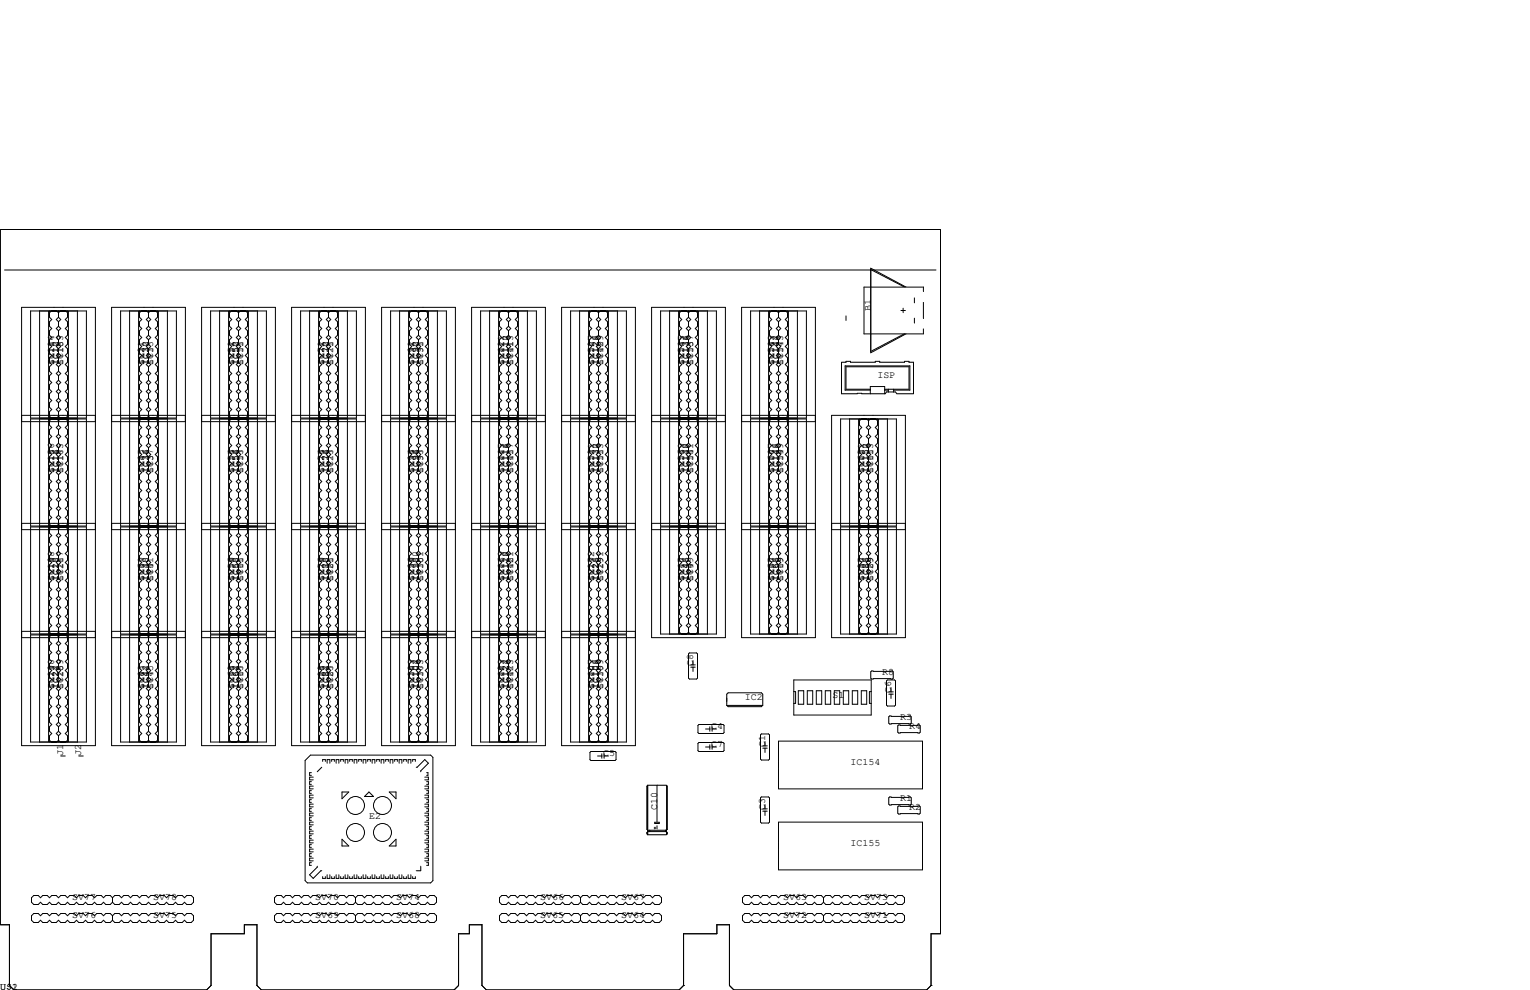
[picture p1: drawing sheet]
<svg xmlns="http://www.w3.org/2000/svg" width="432mm" height="279mm" viewBox="0 0 432 279" stroke-linecap="round" stroke-linejoin="round" font-family="sans-serif">
<defs><g id="words">
<g font-size="2.8">
<text x="245.7" y="87.6" transform="rotate(-90 245.7 87.6)">B1</text>
<text x="16.5" y="97.8" transform="rotate(-90 16.5 97.8)">2</text>
<text x="41.9" y="97.8" transform="rotate(-90 41.9 97.8)">2</text>
<text x="67.3" y="97.8" transform="rotate(-90 67.3 97.8)">2</text>
<text x="92.7" y="97.8" transform="rotate(-90 92.7 97.8)">2</text>
<text x="118.1" y="97.8" transform="rotate(-90 118.1 97.8)">2</text>
<text x="143.5" y="96.1" transform="rotate(-90 143.5 96.1)">2</text>
<text x="168.9" y="96.1" transform="rotate(-90 168.9 96.1)">8</text>
<text x="194.3" y="96.1" transform="rotate(-90 194.3 96.1)">6</text>
<text x="219.7" y="96.1" transform="rotate(-90 219.7 96.1)">4</text>
<text x="15.2" y="102.9" transform="rotate(-90 15.2 102.9)">IC11</text>
<text x="15.2" y="102.9" transform="rotate(-90 15.2 102.9)">SV 84</text>
<text x="16.5" y="102.9" transform="rotate(-90 16.5 102.9)">IC10</text>
<text x="17.8" y="102.9" transform="rotate(-90 17.8 102.9)">IC13</text>
<text x="17.8" y="102.9" transform="rotate(-90 17.8 102.9)">SV 83</text>
<text x="40.6" y="102.9" transform="rotate(-90 40.6 102.9)">IC31</text>
<text x="40.6" y="102.9" transform="rotate(-90 40.6 102.9)">SV2</text>
<text x="41.9" y="102.9" transform="rotate(-90 41.9 102.9)">IC30</text>
<text x="43.2" y="102.9" transform="rotate(-90 43.2 102.9)">IC33</text>
<text x="43.2" y="102.9" transform="rotate(-90 43.2 102.9)">SV1</text>
<text x="66" y="102.9" transform="rotate(-90 66 102.9)">IC51</text>
<text x="66" y="102.9" transform="rotate(-90 66 102.9)">SV12</text>
<text x="67.3" y="102.9" transform="rotate(-90 67.3 102.9)">IC50</text>
<text x="68.6" y="102.9" transform="rotate(-90 68.6 102.9)">IC53</text>
<text x="68.6" y="102.9" transform="rotate(-90 68.6 102.9)">SV11</text>
<text x="91.4" y="102.9" transform="rotate(-90 91.4 102.9)">IC71</text>
<text x="91.4" y="102.9" transform="rotate(-90 91.4 102.9)">SV22</text>
<text x="92.7" y="102.9" transform="rotate(-90 92.7 102.9)">IC70</text>
<text x="94" y="102.9" transform="rotate(-90 94 102.9)">IC73</text>
<text x="94" y="102.9" transform="rotate(-90 94 102.9)">SV21</text>
<text x="116.8" y="102.9" transform="rotate(-90 116.8 102.9)">IC91</text>
<text x="116.8" y="102.9" transform="rotate(-90 116.8 102.9)">SV32</text>
<text x="118.1" y="102.9" transform="rotate(-90 118.1 102.9)">IC90</text>
<text x="119.4" y="102.9" transform="rotate(-90 119.4 102.9)">IC93</text>
<text x="119.4" y="102.9" transform="rotate(-90 119.4 102.9)">SV31</text>
<text x="142.2" y="102.9" transform="rotate(-90 142.2 102.9)">IC111</text>
<text x="142.2" y="102.9" transform="rotate(-90 142.2 102.9)">SV42</text>
<text x="143.5" y="102.9" transform="rotate(-90 143.5 102.9)">IC110</text>
<text x="144.8" y="102.9" transform="rotate(-90 144.8 102.9)">IC113</text>
<text x="144.8" y="102.9" transform="rotate(-90 144.8 102.9)">SV4</text>
<text x="167.6" y="102.9" transform="rotate(-90 167.6 102.9)">IC127</text>
<text x="167.6" y="102.9" transform="rotate(-90 167.6 102.9)">SV50</text>
<text x="168.9" y="102.9" transform="rotate(-90 168.9 102.9)">IC126</text>
<text x="170.2" y="102.9" transform="rotate(-90 170.2 102.9)">IC129</text>
<text x="170.2" y="102.9" transform="rotate(-90 170.2 102.9)">SV49</text>
<text x="193" y="102.9" transform="rotate(-90 193 102.9)">IC135</text>
<text x="193" y="102.9" transform="rotate(-90 193 102.9)">SV54</text>
<text x="194.3" y="102.9" transform="rotate(-90 194.3 102.9)">IC134</text>
<text x="195.6" y="102.9" transform="rotate(-90 195.6 102.9)">IC137</text>
<text x="195.6" y="102.9" transform="rotate(-90 195.6 102.9)">SV5</text>
<text x="218.4" y="102.9" transform="rotate(-90 218.4 102.9)">IC143</text>
<text x="218.4" y="102.9" transform="rotate(-90 218.4 102.9)">SV58</text>
<text x="219.7" y="102.9" transform="rotate(-90 219.7 102.9)">IC142</text>
<text x="221" y="102.9" transform="rotate(-90 221 102.9)">IC145</text>
<text x="221" y="102.9" transform="rotate(-90 221 102.9)">SV57</text>
<text x="247.6" y="106.7">ISP</text>
<text x="16.5" y="128.3" transform="rotate(-90 16.5 128.3)">6</text>
<text x="41.9" y="128.3" transform="rotate(-90 41.9 128.3)">6</text>
<text x="67.3" y="128.3" transform="rotate(-90 67.3 128.3)">6</text>
<text x="92.7" y="128.3" transform="rotate(-90 92.7 128.3)">6</text>
<text x="118.1" y="128.3" transform="rotate(-90 118.1 128.3)">6</text>
<text x="143.5" y="126.6" transform="rotate(-90 143.5 126.6)">6</text>
<text x="168.9" y="126.6" transform="rotate(-90 168.9 126.6)">2</text>
<text x="194.3" y="128.3" transform="rotate(-90 194.3 128.3)">40</text>
<text x="219.7" y="126.6" transform="rotate(-90 219.7 126.6)">8</text>
<text x="245.1" y="126.6" transform="rotate(-90 245.1 126.6)">2</text>
<text x="15.2" y="133.3" transform="rotate(-90 15.2 133.3)">IC15</text>
<text x="15.2" y="133.3" transform="rotate(-90 15.2 133.3)">SV 86</text>
<text x="16.5" y="133.3" transform="rotate(-90 16.5 133.3)">IC14</text>
<text x="17.8" y="133.3" transform="rotate(-90 17.8 133.3)">IC17</text>
<text x="17.8" y="133.3" transform="rotate(-90 17.8 133.3)">SV 85</text>
<text x="40.6" y="133.3" transform="rotate(-90 40.6 133.3)">IC35</text>
<text x="40.6" y="133.3" transform="rotate(-90 40.6 133.3)">SV4</text>
<text x="41.9" y="133.3" transform="rotate(-90 41.9 133.3)">IC34</text>
<text x="43.2" y="133.3" transform="rotate(-90 43.2 133.3)">IC37</text>
<text x="43.2" y="133.3" transform="rotate(-90 43.2 133.3)">SV</text>
<text x="66" y="133.3" transform="rotate(-90 66 133.3)">IC55</text>
<text x="66" y="133.3" transform="rotate(-90 66 133.3)">SV14</text>
<text x="67.3" y="133.3" transform="rotate(-90 67.3 133.3)">IC54</text>
<text x="68.6" y="133.3" transform="rotate(-90 68.6 133.3)">IC57</text>
<text x="68.6" y="133.3" transform="rotate(-90 68.6 133.3)">SV13</text>
<text x="91.4" y="133.3" transform="rotate(-90 91.4 133.3)">IC75</text>
<text x="91.4" y="133.3" transform="rotate(-90 91.4 133.3)">SV24</text>
<text x="92.7" y="133.3" transform="rotate(-90 92.7 133.3)">IC74</text>
<text x="94" y="133.3" transform="rotate(-90 94 133.3)">IC77</text>
<text x="94" y="133.3" transform="rotate(-90 94 133.3)">SV23</text>
<text x="116.8" y="133.3" transform="rotate(-90 116.8 133.3)">IC95</text>
<text x="116.8" y="133.3" transform="rotate(-90 116.8 133.3)">SV34</text>
<text x="118.1" y="133.3" transform="rotate(-90 118.1 133.3)">IC94</text>
<text x="119.4" y="133.3" transform="rotate(-90 119.4 133.3)">IC97</text>
<text x="119.4" y="133.3" transform="rotate(-90 119.4 133.3)">SV33</text>
<text x="142.2" y="133.3" transform="rotate(-90 142.2 133.3)">IC115</text>
<text x="142.2" y="133.3" transform="rotate(-90 142.2 133.3)">SV44</text>
<text x="143.5" y="133.3" transform="rotate(-90 143.5 133.3)">IC114</text>
<text x="144.8" y="133.3" transform="rotate(-90 144.8 133.3)">IC117</text>
<text x="144.8" y="133.3" transform="rotate(-90 144.8 133.3)">SV43</text>
<text x="167.6" y="133.3" transform="rotate(-90 167.6 133.3)">IC131</text>
<text x="167.6" y="133.3" transform="rotate(-90 167.6 133.3)">SV52</text>
<text x="168.9" y="133.3" transform="rotate(-90 168.9 133.3)">IC130</text>
<text x="170.2" y="133.3" transform="rotate(-90 170.2 133.3)">IC133</text>
<text x="170.2" y="133.3" transform="rotate(-90 170.2 133.3)">SV51</text>
<text x="193" y="133.3" transform="rotate(-90 193 133.3)">IC139</text>
<text x="193" y="133.3" transform="rotate(-90 193 133.3)">SV56</text>
<text x="194.3" y="133.3" transform="rotate(-90 194.3 133.3)">IC138</text>
<text x="195.6" y="133.3" transform="rotate(-90 195.6 133.3)">IC141</text>
<text x="195.6" y="133.3" transform="rotate(-90 195.6 133.3)">SV55</text>
<text x="218.4" y="133.3" transform="rotate(-90 218.4 133.3)">IC147</text>
<text x="218.4" y="133.3" transform="rotate(-90 218.4 133.3)">SV60</text>
<text x="219.7" y="133.3" transform="rotate(-90 219.7 133.3)">IC146</text>
<text x="221" y="133.3" transform="rotate(-90 221 133.3)">IC149</text>
<text x="221" y="133.3" transform="rotate(-90 221 133.3)">SV59</text>
<text x="243.8" y="133.3" transform="rotate(-90 243.8 133.3)">IC151</text>
<text x="243.8" y="133.3" transform="rotate(-90 243.8 133.3)">SV62</text>
<text x="245.1" y="133.3" transform="rotate(-90 245.1 133.3)">IC150</text>
<text x="246.4" y="133.3" transform="rotate(-90 246.4 133.3)">IC153</text>
<text x="246.4" y="133.3" transform="rotate(-90 246.4 133.3)">SV61</text>
<text x="16.5" y="160.4" transform="rotate(-90 16.5 160.4)">20</text>
<text x="41.9" y="160.4" transform="rotate(-90 41.9 160.4)">40</text>
<text x="67.3" y="160.4" transform="rotate(-90 67.3 160.4)">60</text>
<text x="92.7" y="160.4" transform="rotate(-90 92.7 160.4)">80</text>
<text x="118.1" y="160.4" transform="rotate(-90 118.1 160.4)">100</text>
<text x="143.5" y="158.8" transform="rotate(-90 143.5 158.8)">20</text>
<text x="168.9" y="158.8" transform="rotate(-90 168.9 158.8)">8</text>
<text x="194.3" y="158.8" transform="rotate(-90 194.3 158.8)">8</text>
<text x="219.7" y="158.8" transform="rotate(-90 219.7 158.8)">8</text>
<text x="245.1" y="158.8" transform="rotate(-90 245.1 158.8)">8</text>
<text x="15.2" y="163.8" transform="rotate(-90 15.2 163.8)">IC19</text>
<text x="15.2" y="163.8" transform="rotate(-90 15.2 163.8)">SV 88</text>
<text x="16.5" y="163.8" transform="rotate(-90 16.5 163.8)">IC18</text>
<text x="17.8" y="163.8" transform="rotate(-90 17.8 163.8)">IC21</text>
<text x="17.8" y="163.8" transform="rotate(-90 17.8 163.8)">SV187</text>
<text x="40.6" y="163.8" transform="rotate(-90 40.6 163.8)">IC39</text>
<text x="40.6" y="163.8" transform="rotate(-90 40.6 163.8)">SV6</text>
<text x="41.9" y="163.8" transform="rotate(-90 41.9 163.8)">IC38</text>
<text x="43.2" y="163.8" transform="rotate(-90 43.2 163.8)">IC41</text>
<text x="43.2" y="163.8" transform="rotate(-90 43.2 163.8)">SV5</text>
<text x="66" y="163.8" transform="rotate(-90 66 163.8)">IC59</text>
<text x="66" y="163.8" transform="rotate(-90 66 163.8)">SV16</text>
<text x="67.3" y="163.8" transform="rotate(-90 67.3 163.8)">IC58</text>
<text x="68.6" y="163.8" transform="rotate(-90 68.6 163.8)">IC61</text>
<text x="68.6" y="163.8" transform="rotate(-90 68.6 163.8)">SV15</text>
<text x="91.4" y="163.8" transform="rotate(-90 91.4 163.8)">IC79</text>
<text x="91.4" y="163.8" transform="rotate(-90 91.4 163.8)">SV26</text>
<text x="92.7" y="163.8" transform="rotate(-90 92.7 163.8)">IC78</text>
<text x="94" y="163.8" transform="rotate(-90 94 163.8)">IC81</text>
<text x="94" y="163.8" transform="rotate(-90 94 163.8)">SV25</text>
<text x="116.8" y="163.8" transform="rotate(-90 116.8 163.8)">IC99</text>
<text x="116.8" y="163.8" transform="rotate(-90 116.8 163.8)">SV36</text>
<text x="118.1" y="163.8" transform="rotate(-90 118.1 163.8)">IC98</text>
<text x="119.4" y="163.8" transform="rotate(-90 119.4 163.8)">IC101</text>
<text x="119.4" y="163.8" transform="rotate(-90 119.4 163.8)">SV35</text>
<text x="142.2" y="163.8" transform="rotate(-90 142.2 163.8)">IC119</text>
<text x="142.2" y="163.8" transform="rotate(-90 142.2 163.8)">SV46</text>
<text x="143.5" y="163.8" transform="rotate(-90 143.5 163.8)">IC118</text>
<text x="144.8" y="163.8" transform="rotate(-90 144.8 163.8)">IC121</text>
<text x="144.8" y="163.8" transform="rotate(-90 144.8 163.8)">SV45</text>
<text x="167.6" y="163.8" transform="rotate(-90 167.6 163.8)">IC27</text>
<text x="167.6" y="163.8" transform="rotate(-90 167.6 163.8)">SV192</text>
<text x="168.9" y="163.8" transform="rotate(-90 168.9 163.8)">IC26</text>
<text x="170.2" y="163.8" transform="rotate(-90 170.2 163.8)">IC29</text>
<text x="170.2" y="163.8" transform="rotate(-90 170.2 163.8)">SV1 1</text>
<text x="193" y="163.8" transform="rotate(-90 193 163.8)">IC47</text>
<text x="193" y="163.8" transform="rotate(-90 193 163.8)">SV10</text>
<text x="194.3" y="163.8" transform="rotate(-90 194.3 163.8)">IC46</text>
<text x="195.6" y="163.8" transform="rotate(-90 195.6 163.8)">IC49</text>
<text x="195.6" y="163.8" transform="rotate(-90 195.6 163.8)">SV9</text>
<text x="218.4" y="163.8" transform="rotate(-90 218.4 163.8)">IC67</text>
<text x="218.4" y="163.8" transform="rotate(-90 218.4 163.8)">SV20</text>
<text x="219.7" y="163.8" transform="rotate(-90 219.7 163.8)">IC66</text>
<text x="221" y="163.8" transform="rotate(-90 221 163.8)">IC69</text>
<text x="221" y="163.8" transform="rotate(-90 221 163.8)">SV1</text>
<text x="243.8" y="163.8" transform="rotate(-90 243.8 163.8)">IC87</text>
<text x="243.8" y="163.8" transform="rotate(-90 243.8 163.8)">SV30</text>
<text x="245.1" y="163.8" transform="rotate(-90 245.1 163.8)">IC86</text>
<text x="246.4" y="163.8" transform="rotate(-90 246.4 163.8)">IC89</text>
<text x="246.4" y="163.8" transform="rotate(-90 246.4 163.8)">SV2</text>
<text x="16.5" y="189.2" transform="rotate(-90 16.5 189.2)">4</text>
<text x="41.9" y="189.2" transform="rotate(-90 41.9 189.2)">4</text>
<text x="67.3" y="189.2" transform="rotate(-90 67.3 189.2)">4</text>
<text x="92.7" y="189.2" transform="rotate(-90 92.7 189.2)">4</text>
<text x="118.1" y="187.5" transform="rotate(-90 118.1 187.5)">4</text>
<text x="143.5" y="187.5" transform="rotate(-90 143.5 187.5)">4</text>
<text x="168.9" y="187.5" transform="rotate(-90 168.9 187.5)">8</text>
<text x="195.6" y="188" transform="rotate(-90 195.6 188)">C8</text>
<text x="248.9" y="190.5">R8</text>
<text x="15.2" y="194.3" transform="rotate(-90 15.2 194.3)">IC23</text>
<text x="15.2" y="194.3" transform="rotate(-90 15.2 194.3)">SV190</text>
<text x="16.5" y="194.3" transform="rotate(-90 16.5 194.3)">IC22</text>
<text x="17.8" y="194.3" transform="rotate(-90 17.8 194.3)">IC25</text>
<text x="17.8" y="194.3" transform="rotate(-90 17.8 194.3)">SV189</text>
<text x="40.6" y="194.3" transform="rotate(-90 40.6 194.3)">IC43</text>
<text x="40.6" y="194.3" transform="rotate(-90 40.6 194.3)">SV8</text>
<text x="41.9" y="194.3" transform="rotate(-90 41.9 194.3)">IC42</text>
<text x="43.2" y="194.3" transform="rotate(-90 43.2 194.3)">IC45</text>
<text x="43.2" y="194.3" transform="rotate(-90 43.2 194.3)">SV7</text>
<text x="66" y="194.3" transform="rotate(-90 66 194.3)">IC63</text>
<text x="66" y="194.3" transform="rotate(-90 66 194.3)">SV18</text>
<text x="67.3" y="194.3" transform="rotate(-90 67.3 194.3)">IC62</text>
<text x="68.6" y="194.3" transform="rotate(-90 68.6 194.3)">IC65</text>
<text x="68.6" y="194.3" transform="rotate(-90 68.6 194.3)">SV17</text>
<text x="91.4" y="194.3" transform="rotate(-90 91.4 194.3)">IC83</text>
<text x="91.4" y="194.3" transform="rotate(-90 91.4 194.3)">SV28</text>
<text x="92.7" y="194.3" transform="rotate(-90 92.7 194.3)">IC82</text>
<text x="94" y="194.3" transform="rotate(-90 94 194.3)">IC85</text>
<text x="94" y="194.3" transform="rotate(-90 94 194.3)">SV27</text>
<text x="116.8" y="194.3" transform="rotate(-90 116.8 194.3)">IC103</text>
<text x="116.8" y="194.3" transform="rotate(-90 116.8 194.3)">SV38</text>
<text x="118.1" y="194.3" transform="rotate(-90 118.1 194.3)">IC102</text>
<text x="119.4" y="194.3" transform="rotate(-90 119.4 194.3)">IC105</text>
<text x="119.4" y="194.3" transform="rotate(-90 119.4 194.3)">SV37</text>
<text x="142.2" y="194.3" transform="rotate(-90 142.2 194.3)">IC123</text>
<text x="142.2" y="194.3" transform="rotate(-90 142.2 194.3)">SV48</text>
<text x="143.5" y="194.3" transform="rotate(-90 143.5 194.3)">IC122</text>
<text x="144.8" y="194.3" transform="rotate(-90 144.8 194.3)">IC125</text>
<text x="144.8" y="194.3" transform="rotate(-90 144.8 194.3)">SV47</text>
<text x="167.6" y="194.3" transform="rotate(-90 167.6 194.3)">IC107</text>
<text x="167.6" y="194.3" transform="rotate(-90 167.6 194.3)">SV4</text>
<text x="168.9" y="194.3" transform="rotate(-90 168.9 194.3)">IC106</text>
<text x="170.2" y="194.3" transform="rotate(-90 170.2 194.3)">IC109</text>
<text x="170.2" y="194.3" transform="rotate(-90 170.2 194.3)">SV39</text>
<text x="210.2" y="197.5">IC2</text>
<text x="234.9" y="196.8">S1</text>
<text x="251.5" y="195.6" transform="rotate(-90 251.5 195.6)">C6</text>
<text x="254" y="203.2">R3</text>
<text x="200.7" y="205.7">C4</text>
<text x="256.5" y="205.7">R4</text>
<text x="17.8" y="213.4" transform="rotate(-90 17.8 213.4)">J1</text>
<text x="22.9" y="213.4" transform="rotate(-90 22.9 213.4)">J2</text>
<text x="170.2" y="213.4">C5</text>
<text x="200.7" y="210.8">C7</text>
<text x="215.9" y="210.8" transform="rotate(-90 215.9 210.8)">C1</text>
<text x="240" y="215.9">IC154</text>
<text x="254" y="226.1">R1</text>
<text x="104.1" y="231.1">E2</text>
<text x="185.4" y="228.6" transform="rotate(-90 185.4 228.6)">C10</text>
<text x="215.9" y="228.6" transform="rotate(-90 215.9 228.6)">C3</text>
<text x="256.5" y="228.6">R2</text>
<text x="240" y="238.8">IC155</text>
<text x="20.3" y="254">SV77</text>
<text x="43.2" y="254">SV78</text>
<text x="88.9" y="254">SV70</text>
<text x="111.8" y="254">SV74</text>
<text x="152.4" y="254">SV66</text>
<text x="175.3" y="254">SV67</text>
<text x="221" y="254">SV63</text>
<text x="243.8" y="254">SV73</text>
<text x="20.3" y="259.1">SV76</text>
<text x="43.2" y="259.1">SV75</text>
<text x="88.9" y="259.1">SV69</text>
<text x="111.8" y="259.1">SV68</text>
<text x="152.4" y="259.1">SV65</text>
<text x="175.3" y="259.1">SV64</text>
<text x="221" y="259.1">SV72</text>
<text x="243.8" y="259.1">SV71</text>
<text x="0" y="279.4">U$1</text>
<text x="3.4" y="279.4">2</text>
</g>
</g></defs>
<g fill="none" stroke="#000" stroke-width=".28">
<path d="M1.3 76.2h262.9M245.7 76.1l9.5 4.9M6.1 86.7h20.8v123.7h-20.8zM8.6 87.8h15.8v30.2h-15.8zM11.2 87.8v30.2M13.7 87.9h5.6v30h-5.6zM16.5 88.3l-.6-.7h-1.3l-.6 .7v1.2l.6 .7-.6 .6v1.3l.6 .6-.6 .6v1.3l.6 .6-.6 .7v1.3l.6 .6-.6 .6v1.3l.6 .6-.6 .7v1.2l.6 .7-.6 .6v1.3l.6 .6-.6 .6v1.3l.6 .6-.6 .7v1.3l.6 .6-.6 .6v1.3l.6 .6-.6 .7v1.2l.6 .7-.6 .6v1.3l.6 .6M16.5 88.3l.6-.7h1.3l.7 .7v1.2l-.7 .7 .7 .6v1.3l-.7 .6 .7 .6v1.3l-.7 .6 .7 .7v1.3l-.7 .6 .7 .6v1.3l-.7 .6 .7 .7v1.2l-.7 .7 .7 .6v1.3l-.7 .6 .7 .6v1.3l-.7 .6 .7 .7v1.3l-.7 .6 .7 .6v1.3l-.7 .6 .7 .7v1.2l-.7 .7 .7 .6v1.3l-.7 .6M16.5 88.3v1.2M16.5 90.8v1.3M16.5 93.3v1.3M16.5 95.9v1.3"/>
<path d="M16.5 98.4v1.3M16.5 99.7l-.6 .6 .6 .7M16.5 99.7l.6 .6-.6 .7M16.5 97.2l-.6 .6 .6 .6M16.5 97.2l.6 .6-.6 .6M16.5 94.6l-.6 .6 .6 .7M16.5 94.6l.6 .6-.6 .7M16.5 92.1l-.6 .6 .6 .6M16.5 92.1l.6 .6-.6 .6M16.5 89.5l-.6 .7 .6 .6M16.5 89.5l.6 .7-.6 .6M21.8 87.8v30.2"/>
<path d="M31.5 86.7h20.8v123.7h-20.8zM34 87.8h15.8v30.2h-15.8zM36.6 87.8v30.2M39.1 87.9h5.6v30h-5.6zM41.9 88.3l-.6-.7h-1.3l-.6 .7v1.2l.6 .7-.6 .6v1.3l.6 .6-.6 .6v1.3l.6 .6-.6 .7v1.3l.6 .6-.6 .6v1.3l.6 .6-.6 .7v1.2l.6 .7-.6 .6v1.3l.6 .6-.6 .6v1.3l.6 .6-.6 .7v1.3l.6 .6-.6 .6v1.3l.6 .6-.6 .7v1.2l.6 .7-.6 .6v1.3l.6 .6M41.9 88.3l.6-.7h1.3l.7 .7v1.2l-.7 .7 .7 .6v1.3l-.7 .6 .7 .6v1.3l-.7 .6 .7 .7v1.3l-.7 .6 .7 .6v1.3l-.7 .6 .7 .7v1.2l-.7 .7 .7 .6v1.3l-.7 .6 .7 .6v1.3l-.7 .6 .7 .7v1.3l-.7 .6 .7 .6v1.3l-.7 .6 .7 .7v1.2l-.7 .7 .7 .6v1.3l-.7 .6M41.9 89.5l.6 .7-.6 .6M41.9 92.1l-.6 .6 .6 .6M41.9 94.6l-.6 .6 .6 .7M41.9 89.5l-.6 .7 .6 .6M41.9 99.7l.6 .6-.6 .7M41.9 97.2l.6 .6-.6 .6"/>
<path d="M41.9 94.6l.6 .6-.6 .7M41.9 99.7l-.6 .6 .6 .7M41.9 92.1l.6 .6-.6 .6M41.9 97.2l-.6 .6 .6 .6M41.9 88.3v1.2M41.9 90.8v1.3M41.9 93.3v1.3M41.9 95.9v1.3M41.9 98.4v1.3M47.2 87.8v30.2M56.9 86.7h20.8v123.7h-20.8zM59.4 87.8h15.8v30.2h-15.8z"/>
<path d="M62 87.8v30.2M64.5 87.9h5.6v30h-5.6zM67.3 88.3l.6-.7h1.3l.7 .7v1.2l-.7 .7 .7 .6v1.3l-.7 .6 .7 .6v1.3l-.7 .6 .7 .7v1.3l-.7 .6 .7 .6v1.3l-.7 .6 .7 .7v1.2l-.7 .7 .7 .6v1.3l-.7 .6 .7 .6v1.3l-.7 .6 .7 .7v1.3l-.7 .6 .7 .6v1.3l-.7 .6 .7 .7v1.2l-.7 .7 .7 .6v1.3l-.7 .6M67.3 88.3l-.6-.7h-1.3l-.6 .7v1.2l.6 .7-.6 .6v1.3l.6 .6-.6 .6v1.3l.6 .6-.6 .7v1.3l.6 .6-.6 .6v1.3l.6 .6-.6 .7v1.2l.6 .7-.6 .6v1.3l.6 .6-.6 .6v1.3l.6 .6-.6 .7v1.3l.6 .6-.6 .6v1.3l.6 .6-.6 .7v1.2l.6 .7-.6 .6v1.3l.6 .6M67.3 94.6l.6 .6-.6 .7M67.3 92.1l.6 .6-.6 .6M67.3 97.2l-.6 .6 .6 .6M67.3 94.6l-.6 .6 .6 .7M67.3 89.5l-.6 .7 .6 .6M67.3 92.1l-.6 .6 .6 .6M67.3 99.7l.6 .6-.6 .7M67.3 97.2l.6 .6-.6 .6"/>
<path d="M67.3 99.7l-.6 .6 .6 .7M67.3 88.3v1.2M67.3 90.8v1.3M67.3 93.3v1.3M67.3 95.9v1.3M67.3 98.4v1.3M67.3 89.5l.6 .7-.6 .6M72.6 87.8v30.2M82.3 86.7h20.8v123.7h-20.8zM84.8 87.8h15.8v30.2h-15.8zM87.4 87.8v30.2M89.9 87.9h5.6v30h-5.6z"/>
<path d="M92.7 88.3l.6-.7h1.3l.7 .7v1.2l-.7 .7 .7 .6v1.3l-.7 .6 .7 .6v1.3l-.7 .6 .7 .7v1.3l-.7 .6 .7 .6v1.3l-.7 .6 .7 .7v1.2l-.7 .7 .7 .6v1.3l-.7 .6 .7 .6v1.3l-.7 .6 .7 .7v1.3l-.7 .6 .7 .6v1.3l-.7 .6 .7 .7v1.2l-.7 .7 .7 .6v1.3l-.7 .6M92.7 88.3l-.6-.7h-1.3l-.6 .7v1.2l.6 .7-.6 .6v1.3l.6 .6-.6 .6v1.3l.6 .6-.6 .7v1.3l.6 .6-.6 .6v1.3l.6 .6-.6 .7v1.2l.6 .7-.6 .6v1.3l.6 .6-.6 .6v1.3l.6 .6-.6 .7v1.3l.6 .6-.6 .6v1.3l.6 .6-.6 .7v1.2l.6 .7-.6 .6v1.3l.6 .6M92.7 99.7l.6 .6-.6 .7M92.7 94.6l.6 .6-.6 .7M92.7 99.7l-.6 .6 .6 .7M92.7 89.5l.6 .7-.6 .6M92.7 94.6l-.6 .6 .6 .7M92.7 97.2l-.6 .6 .6 .6M92.7 92.1l-.6 .6 .6 .6M92.7 89.5l-.6 .7 .6 .6M92.7 92.1l.6 .6-.6 .6M92.7 88.3v1.2"/>
<path d="M92.7 90.8v1.3M92.7 93.3v1.3M92.7 95.9v1.3M92.7 98.4v1.3M92.7 97.2l.6 .6-.6 .6M98 87.8v30.2M107.7 86.7h20.8v123.7h-20.8zM110.2 87.8h15.8v30.2h-15.8zM112.8 87.8v30.2M115.3 87.9h5.6v30h-5.6zM118.1 88.3l.6-.7h1.3l.7 .7v1.2l-.7 .7 .7 .6v1.3l-.7 .6 .7 .6v1.3l-.7 .6 .7 .7v1.3l-.7 .6 .7 .6v1.3l-.7 .6 .7 .7v1.2l-.7 .7 .7 .6v1.3l-.7 .6 .7 .6v1.3l-.7 .6 .7 .7v1.3l-.7 .6 .7 .6v1.3l-.7 .6 .7 .7v1.2l-.7 .7 .7 .6v1.3l-.7 .6M118.1 88.3l-.6-.7h-1.3l-.6 .7v1.2l.6 .7-.6 .6v1.3l.6 .6-.6 .6v1.3l.6 .6-.6 .7v1.3l.6 .6-.6 .6v1.3l.6 .6-.6 .7v1.2l.6 .7-.6 .6v1.3l.6 .6-.6 .6v1.3l.6 .6-.6 .7v1.3l.6 .6-.6 .6v1.3l.6 .6-.6 .7v1.2l.6 .7-.6 .6v1.3l.6 .6"/>
<path d="M118.1 97.2l.6 .6-.6 .6M118.1 92.1l.6 .6-.6 .6M118.1 97.2l-.6 .6 .6 .6M118.1 94.6l-.6 .6 .6 .7M118.1 89.5l-.6 .7 .6 .6M118.1 99.7l-.6 .6 .6 .7M118.1 89.5l.6 .7-.6 .6M118.1 94.6l.6 .6-.6 .7M118.1 99.7l.6 .6-.6 .7M118.1 88.3v1.2M118.1 90.8v1.3M118.1 93.3v1.3"/>
<path d="M118.1 95.9v1.3M118.1 98.4v1.3M118.1 92.1l-.6 .6 .6 .6M123.4 87.8v30.2M133.1 86.7h20.8v123.7h-20.8zM135.6 87.8h15.8v30.2h-15.8zM138.2 87.8v30.2M140.7 87.9h5.6v30h-5.6zM143.5 88.3l-.6-.7h-1.3l-.6 .7v1.2l.6 .7-.6 .6v1.3l.6 .6-.6 .6v1.3l.6 .6-.6 .7v1.3l.6 .6-.6 .6v1.3l.6 .6-.6 .7v1.2l.6 .7-.6 .6v1.3l.6 .6-.6 .6v1.3l.6 .6-.6 .7v1.3l.6 .6-.6 .6v1.3l.6 .6-.6 .7v1.2l.6 .7-.6 .6v1.3l.6 .6M143.5 88.3l.6-.7h1.3l.7 .7v1.2l-.7 .7 .7 .6v1.3l-.7 .6 .7 .6v1.3l-.7 .6 .7 .7v1.3l-.7 .6 .7 .6v1.3l-.7 .6 .7 .7v1.2l-.7 .7 .7 .6v1.3l-.7 .6 .7 .6v1.3l-.7 .6 .7 .7v1.3l-.7 .6 .7 .6v1.3l-.7 .6 .7 .7v1.2l-.7 .7 .7 .6v1.3l-.7 .6M143.5 99.7l.6 .6-.6 .7M143.5 94.6l.6 .6-.6 .7"/>
<path d="M143.5 99.7l-.6 .6 .6 .7M143.5 97.2l-.6 .6 .6 .6M143.5 89.5l.6 .7-.6 .6M143.5 92.1l-.6 .6 .6 .6M143.5 92.1l.6 .6-.6 .6M143.5 97.2l.6 .6-.6 .6M143.5 89.5l-.6 .7 .6 .6M143.5 88.3v1.2M143.5 90.8v1.3M143.5 93.3v1.3M143.5 95.9v1.3M143.5 98.4v1.3"/>
<path d="M143.5 94.6l-.6 .6 .6 .7M148.8 87.8v30.2M158.5 86.7h20.8v123.7h-20.8zM161 87.8h15.8v30.2h-15.8zM163.6 87.8v30.2M166.1 87.9h5.6v30h-5.6zM168.9 88.3l.6-.7h1.3l.7 .7v1.2l-.7 .7 .7 .6v1.3l-.7 .6 .7 .6v1.3l-.7 .6 .7 .7v1.3l-.7 .6 .7 .6v1.3l-.7 .6 .7 .7v1.2l-.7 .7 .7 .6v1.3l-.7 .6 .7 .6v1.3l-.7 .6 .7 .7v1.3l-.7 .6 .7 .6v1.3l-.7 .6 .7 .7v1.2l-.7 .7 .7 .6v1.3l-.7 .6M168.9 88.3l-.6-.7h-1.3l-.6 .7v1.2l.6 .7-.6 .6v1.3l.6 .6-.6 .6v1.3l.6 .6-.6 .7v1.3l.6 .6-.6 .6v1.3l.6 .6-.6 .7v1.2l.6 .7-.6 .6v1.3l.6 .6-.6 .6v1.3l.6 .6-.6 .7v1.3l.6 .6-.6 .6v1.3l.6 .6-.6 .7v1.2l.6 .7-.6 .6v1.3l.6 .6M168.9 88.3v1.2M168.9 90.8v1.3M168.9 93.3v1.3M168.9 95.9v1.3"/>
<path d="M168.9 98.4v1.3M168.9 97.2l.6 .6-.6 .6M168.9 94.6l.6 .6-.6 .7M168.9 99.7l-.6 .6 .6 .7M168.9 92.1l.6 .6-.6 .6M168.9 89.5l.6 .7-.6 .6M168.9 94.6l-.6 .6 .6 .7M168.9 89.5l-.6 .7 .6 .6M168.9 99.7l.6 .6-.6 .7M168.9 92.1l-.6 .6 .6 .6M168.9 97.2l-.6 .6 .6 .6M174.2 87.8v30.2"/>
<path d="M183.9 86.7h20.8v93.3h-20.8zM186.4 87.8h15.8v30.2h-15.8zM189 87.8v30.2M191.5 87.9h5.6v30h-5.6zM194.3 88.3v1.2M194.3 90.8v1.3M194.3 93.3v1.3M194.3 95.9v1.3M194.3 98.4v1.3M194.3 88.3l.6-.7h1.3l.7 .7v1.2l-.7 .7 .7 .6v1.3l-.7 .6 .7 .6v1.3l-.7 .6 .7 .7v1.3l-.7 .6 .7 .6v1.3l-.7 .6 .7 .7v1.2l-.7 .7 .7 .6v1.3l-.7 .6 .7 .6v1.3l-.7 .6 .7 .7v1.3l-.7 .6 .7 .6v1.3l-.7 .6 .7 .7v1.2l-.7 .7 .7 .6v1.3l-.7 .6M194.3 88.3l-.6-.7h-1.3l-.6 .7v1.2l.6 .7-.6 .6v1.3l.6 .6-.6 .6v1.3l.6 .6-.6 .7v1.3l.6 .6-.6 .6v1.3l.6 .6-.6 .7v1.2l.6 .7-.6 .6v1.3l.6 .6-.6 .6v1.3l.6 .6-.6 .7v1.3l.6 .6-.6 .6v1.3l.6 .6-.6 .7v1.2l.6 .7-.6 .6v1.3l.6 .6M194.3 99.7l.6 .6-.6 .7"/>
<path d="M194.3 97.2l.6 .6-.6 .6M194.3 92.1l.6 .6-.6 .6M194.3 97.2l-.6 .6 .6 .6M194.3 92.1l-.6 .6 .6 .6M194.3 89.5l-.6 .7 .6 .6M194.3 94.6l-.6 .6 .6 .7M194.3 99.7l-.6 .6 .6 .7M194.3 89.5l.6 .7-.6 .6M194.3 94.6l.6 .6-.6 .7M199.6 87.8v30.2M209.3 86.7h20.8v93.3h-20.8zM211.8 87.8h15.8v30.2h-15.8z"/>
<path d="M214.4 87.8v30.2M216.9 87.9h5.6v30h-5.6zM219.7 88.3l-.6-.7h-1.3l-.6 .7v1.2l.6 .7-.6 .6v1.3l.6 .6-.6 .6v1.3l.6 .6-.6 .7v1.3l.6 .6-.6 .6v1.3l.6 .6-.6 .7v1.2l.6 .7-.6 .6v1.3l.6 .6-.6 .6v1.3l.6 .6-.6 .7v1.3l.6 .6-.6 .6v1.3l.6 .6-.6 .7v1.2l.6 .7-.6 .6v1.3l.6 .6M219.7 88.3l.6-.7h1.3l.7 .7v1.2l-.7 .7 .7 .6v1.3l-.7 .6 .7 .6v1.3l-.7 .6 .7 .7v1.3l-.7 .6 .7 .6v1.3l-.7 .6 .7 .7v1.2l-.7 .7 .7 .6v1.3l-.7 .6 .7 .6v1.3l-.7 .6 .7 .7v1.3l-.7 .6 .7 .6v1.3l-.7 .6 .7 .7v1.2l-.7 .7 .7 .6v1.3l-.7 .6M219.7 99.7l.6 .6-.6 .7M219.7 94.6l.6 .6-.6 .7M219.7 99.7l-.6 .6 .6 .7M219.7 88.3v1.2M219.7 90.8v1.3M219.7 93.3v1.3M219.7 95.9v1.3M219.7 98.4v1.3"/>
<path d="M219.7 89.5l.6 .7-.6 .6M219.7 92.1l-.6 .6 .6 .6M219.7 94.6l-.6 .6 .6 .7M219.7 97.2l-.6 .6 .6 .6M219.7 92.1l.6 .6-.6 .6M219.7 97.2l.6 .6-.6 .6M219.7 89.5l-.6 .7 .6 .6M225 87.8v30.2M238.8 89.2v1.2M254.3 87.6h1.2M254.9 87v1.3M255.3 94.2l-9.6 5"/>
<path d="M255.7 81l-10-5.3v23.9l10-5.4M258.1 84.1v1.4M258.1 89.8v1.4M260.6 82.3v-1.3h-16.8v13.2h16.8v-1.4M260.6 85.3v4.6M6.1 119h20.8M6.1 117.2h20.8M8.6 118.2h15.8v30.3h-15.8zM11.2 118.2v30.3M13.7 118.4h5.6v29.9h-5.6zM14.6 118.1l-.6 .6v1.3l.6 .6-.6 .7v1.3l.6 .6-.6 .6v1.3l.6 .6-.6 .7v1.2l.6 .7-.6 .6v1.3l.6 .6-.6 .6v1.3l.6 .6-.6 .7v1.3l.6 .6-.6 .6v1.3l.6 .6-.6 .7v1.2l.6 .7-.6 .6v1.3l.6 .6-.6 .6v1.3l.6 .6-.6 .7v1.3l.6 .6M14.6 118.1h1.3"/>
<path d="M15.9 118.1l.6 .6M16.5 101v1.2M16.5 103.5v1.3M16.5 106v1.3M16.5 108.6v1.3M16.5 111.1v1.3M16.5 113.7v1.2M16.5 116.2v1.3M16.5 118.7v1.3M16.5 114.9l.6 .7-.6 .6M16.5 112.4l-.6 .6 .6 .7M16.5 112.4l.6 .6-.6 .7"/>
<path d="M16.5 109.9l-.6 .6 .6 .6M16.5 117.5l-.6 .6M16.5 117.5l.6 .6M16.5 109.9l.6 .6-.6 .6M16.5 107.3l-.6 .6 .6 .7M16.5 114.9l-.6 .7 .6 .6M16.5 107.3l.6 .6-.6 .7M16.5 104.8l-.6 .6 .6 .6M16.5 104.8l.6 .6-.6 .6M16.5 102.2l-.6 .7 .6 .6M16.5 102.2l.6 .7-.6 .6M17.1 118.1h1.3"/>
<path d="M17.1 118.1l-.6 .6M18.4 118.1l.7 .6v1.3l-.7 .6 .7 .7v1.3l-.7 .6 .7 .6v1.3l-.7 .6 .7 .7v1.2l-.7 .7 .7 .6v1.3l-.7 .6 .7 .6v1.3l-.7 .6 .7 .7v1.3l-.7 .6 .7 .6v1.3l-.7 .6 .7 .7v1.2l-.7 .7 .7 .6v1.3l-.7 .6 .7 .6v1.3l-.7 .6 .7 .7v1.3l-.7 .6M21.8 118.2v30.3M31.5 119h20.8M31.5 117.2h20.8M34 118.2h15.8v30.3h-15.8zM36.6 118.2v30.3M39.1 118.4h5.6v29.9h-5.6zM40 118.1h1.3M40 118.1l-.6 .6v1.3l.6 .6-.6 .7v1.3l.6 .6-.6 .6v1.3l.6 .6-.6 .7v1.2l.6 .7-.6 .6v1.3l.6 .6-.6 .6v1.3l.6 .6-.6 .7v1.3l.6 .6-.6 .6v1.3l.6 .6-.6 .7v1.2l.6 .7-.6 .6v1.3l.6 .6-.6 .6v1.3l.6 .6-.6 .7v1.3l.6 .6M41.3 118.1l.6 .6M41.9 112.4l-.6 .6 .6 .7"/>
<path d="M41.9 114.9l.6 .7-.6 .6M41.9 112.4l.6 .6-.6 .7M41.9 114.9l-.6 .7 .6 .6M41.9 117.5l-.6 .6M41.9 107.3l.6 .6-.6 .7M41.9 104.8l.6 .6-.6 .6M41.9 102.2l.6 .7-.6 .6M41.9 107.3l-.6 .6 .6 .7M41.9 109.9l-.6 .6 .6 .6M41.9 104.8l-.6 .6 .6 .6M41.9 101v1.2M41.9 103.5v1.3"/>
<path d="M41.9 106v1.3M41.9 108.6v1.3M41.9 111.1v1.3M41.9 113.7v1.2M41.9 116.2v1.3M41.9 118.7v1.3M41.9 117.5l.6 .6M41.9 109.9l.6 .6-.6 .6M41.9 102.2l-.6 .7 .6 .6M42.5 118.1h1.3M42.5 118.1l-.6 .6M43.8 118.1l.7 .6v1.3l-.7 .6 .7 .7v1.3l-.7 .6 .7 .6v1.3l-.7 .6 .7 .7v1.2l-.7 .7 .7 .6v1.3l-.7 .6 .7 .6v1.3l-.7 .6 .7 .7v1.3l-.7 .6 .7 .6v1.3l-.7 .6 .7 .7v1.2l-.7 .7 .7 .6v1.3l-.7 .6 .7 .6v1.3l-.7 .6 .7 .7v1.3l-.7 .6"/>
<path d="M47.2 118.2v30.3M56.9 119h20.8M56.9 117.2h20.8M59.4 118.2h15.8v30.3h-15.8zM62 118.2v30.3M64.5 118.4h5.6v29.9h-5.6zM65.4 118.1h1.3M65.4 118.1l-.6 .6v1.3l.6 .6-.6 .7v1.3l.6 .6-.6 .6v1.3l.6 .6-.6 .7v1.2l.6 .7-.6 .6v1.3l.6 .6-.6 .6v1.3l.6 .6-.6 .7v1.3l.6 .6-.6 .6v1.3l.6 .6-.6 .7v1.2l.6 .7-.6 .6v1.3l.6 .6-.6 .6v1.3l.6 .6-.6 .7v1.3l.6 .6M66.7 118.1l.6 .6M67.3 104.8l-.6 .6 .6 .6M67.3 114.9l.6 .7-.6 .6M67.3 117.5l-.6 .6"/>
<path d="M67.3 109.9l.6 .6-.6 .6M67.3 107.3l.6 .6-.6 .7M67.3 112.4l-.6 .6 .6 .7M67.3 114.9l-.6 .7 .6 .6M67.3 104.8l.6 .6-.6 .6M67.3 109.9l-.6 .6 .6 .6M67.3 102.2l.6 .7-.6 .6M67.3 107.3l-.6 .6 .6 .7M67.3 102.2l-.6 .7 .6 .6M67.3 117.5l.6 .6M67.3 112.4l.6 .6-.6 .7M67.3 101v1.2"/>
<path d="M67.3 103.5v1.3M67.3 106v1.3M67.3 108.6v1.3M67.3 111.1v1.3M67.3 113.7v1.2M67.3 116.2v1.3M67.3 118.7v1.3M67.9 118.1h1.3M67.9 118.1l-.6 .6M69.2 118.1l.7 .6v1.3l-.7 .6 .7 .7v1.3l-.7 .6 .7 .6v1.3l-.7 .6 .7 .7v1.2l-.7 .7 .7 .6v1.3l-.7 .6 .7 .6v1.3l-.7 .6 .7 .7v1.3l-.7 .6 .7 .6v1.3l-.7 .6 .7 .7v1.2l-.7 .7 .7 .6v1.3l-.7 .6 .7 .6v1.3l-.7 .6 .7 .7v1.3l-.7 .6M72.6 118.2v30.3M82.3 119h20.8"/>
<path d="M82.3 117.2h20.8M84.8 118.2h15.8v30.3h-15.8zM87.4 118.2v30.3M89.9 118.4h5.6v29.9h-5.6zM90.8 118.1h1.3M90.8 118.1l-.6 .6v1.3l.6 .6-.6 .7v1.3l.6 .6-.6 .6v1.3l.6 .6-.6 .7v1.2l.6 .7-.6 .6v1.3l.6 .6-.6 .6v1.3l.6 .6-.6 .7v1.3l.6 .6-.6 .6v1.3l.6 .6-.6 .7v1.2l.6 .7-.6 .6v1.3l.6 .6-.6 .6v1.3l.6 .6-.6 .7v1.3l.6 .6M92.1 118.1l.6 .6M92.7 104.8l-.6 .6 .6 .6M92.7 112.4l.6 .6-.6 .7M92.7 117.5l-.6 .6M92.7 114.9l-.6 .7 .6 .6M92.7 107.3l.6 .6-.6 .7"/>
<path d="M92.7 104.8l.6 .6-.6 .6M92.7 109.9l-.6 .6 .6 .6M92.7 102.2l.6 .7-.6 .6M92.7 114.9l.6 .7-.6 .6M92.7 109.9l.6 .6-.6 .6M92.7 102.2l-.6 .7 .6 .6M92.7 107.3l-.6 .6 .6 .7M92.7 101v1.2M92.7 103.5v1.3M92.7 106v1.3M92.7 108.6v1.3M92.7 111.1v1.3"/>
<path d="M92.7 113.7v1.2M92.7 116.2v1.3M92.7 118.7v1.3M92.7 112.4l-.6 .6 .6 .7M92.7 117.5l.6 .6M93.3 118.1h1.3M93.3 118.1l-.6 .6M94.6 118.1l.7 .6v1.3l-.7 .6 .7 .7v1.3l-.7 .6 .7 .6v1.3l-.7 .6 .7 .7v1.2l-.7 .7 .7 .6v1.3l-.7 .6 .7 .6v1.3l-.7 .6 .7 .7v1.3l-.7 .6 .7 .6v1.3l-.7 .6 .7 .7v1.2l-.7 .7 .7 .6v1.3l-.7 .6 .7 .6v1.3l-.7 .6 .7 .7v1.3l-.7 .6M98 118.2v30.3M107.7 119h20.8M107.7 117.2h20.8M110.2 118.2h15.8v30.3h-15.8z"/>
<path d="M112.8 118.2v30.3M115.3 118.4h5.6v29.9h-5.6zM116.2 118.1h1.3M116.2 118.1l-.6 .6v1.3l.6 .6-.6 .7v1.3l.6 .6-.6 .6v1.3l.6 .6-.6 .7v1.2l.6 .7-.6 .6v1.3l.6 .6-.6 .6v1.3l.6 .6-.6 .7v1.3l.6 .6-.6 .6v1.3l.6 .6-.6 .7v1.2l.6 .7-.6 .6v1.3l.6 .6-.6 .6v1.3l.6 .6-.6 .7v1.3l.6 .6M117.5 118.1l.6 .6M118.1 107.3l-.6 .6 .6 .7M118.1 104.8l-.6 .6 .6 .6M118.1 102.2l.6 .7-.6 .6M118.1 102.2l-.6 .7 .6 .6M118.1 114.9l.6 .7-.6 .6M118.1 112.4l.6 .6-.6 .7M118.1 117.5l-.6 .6"/>
<path d="M118.1 109.9l.6 .6-.6 .6M118.1 107.3l.6 .6-.6 .7M118.1 112.4l-.6 .6 .6 .7M118.1 114.9l-.6 .7 .6 .6M118.1 109.9l-.6 .6 .6 .6M118.1 101v1.2M118.1 103.5v1.3M118.1 106v1.3M118.1 108.6v1.3M118.1 111.1v1.3M118.1 113.7v1.2M118.1 116.2v1.3"/>
<path d="M118.1 118.7v1.3M118.1 117.5l.6 .6M118.1 104.8l.6 .6-.6 .6M118.7 118.1h1.3M118.7 118.1l-.6 .6M120 118.1l.7 .6v1.3l-.7 .6 .7 .7v1.3l-.7 .6 .7 .6v1.3l-.7 .6 .7 .7v1.2l-.7 .7 .7 .6v1.3l-.7 .6 .7 .6v1.3l-.7 .6 .7 .7v1.3l-.7 .6 .7 .6v1.3l-.7 .6 .7 .7v1.2l-.7 .7 .7 .6v1.3l-.7 .6 .7 .6v1.3l-.7 .6 .7 .7v1.3l-.7 .6M123.4 118.2v30.3M133.1 119h20.8M133.1 117.2h20.8M135.6 118.2h15.8v30.3h-15.8zM138.2 118.2v30.3M140.7 118.4h5.6v29.9h-5.6z"/>
<path d="M141.6 118.1h1.3M141.6 118.1l-.6 .6v1.3l.6 .6-.6 .7v1.3l.6 .6-.6 .6v1.3l.6 .6-.6 .7v1.2l.6 .7-.6 .6v1.3l.6 .6-.6 .6v1.3l.6 .6-.6 .7v1.3l.6 .6-.6 .6v1.3l.6 .6-.6 .7v1.2l.6 .7-.6 .6v1.3l.6 .6-.6 .6v1.3l.6 .6-.6 .7v1.3l.6 .6M142.9 118.1l.6 .6M143.5 104.8l.6 .6-.6 .6M143.5 109.9l-.6 .6 .6 .6M143.5 104.8l-.6 .6 .6 .6M143.5 102.2l-.6 .7 .6 .6M143.5 114.9l.6 .7-.6 .6M143.5 112.4l.6 .6-.6 .7M143.5 109.9l.6 .6-.6 .6M143.5 114.9l-.6 .7 .6 .6M143.5 107.3l-.6 .6 .6 .7"/>
<path d="M143.5 112.4l-.6 .6 .6 .7M143.5 117.5l-.6 .6M143.5 102.2l.6 .7-.6 .6M143.5 101v1.2M143.5 103.5v1.3M143.5 106v1.3M143.5 108.6v1.3M143.5 111.1v1.3M143.5 113.7v1.2M143.5 116.2v1.3M143.5 118.7v1.3M143.5 117.5l.6 .6"/>
<path d="M143.5 107.3l.6 .6-.6 .7M144.1 118.1h1.3M144.1 118.1l-.6 .6M145.4 118.1l.7 .6v1.3l-.7 .6 .7 .7v1.3l-.7 .6 .7 .6v1.3l-.7 .6 .7 .7v1.2l-.7 .7 .7 .6v1.3l-.7 .6 .7 .6v1.3l-.7 .6 .7 .7v1.3l-.7 .6 .7 .6v1.3l-.7 .6 .7 .7v1.2l-.7 .7 .7 .6v1.3l-.7 .6 .7 .6v1.3l-.7 .6 .7 .7v1.3l-.7 .6M148.8 118.2v30.3M158.5 119h20.8M158.5 117.2h20.8M161 118.2h15.8v30.3h-15.8zM163.6 118.2v30.3M166.1 118.4h5.6v29.9h-5.6zM167 118.1h1.3M167 118.1l-.6 .6v1.3l.6 .6-.6 .7v1.3l.6 .6-.6 .6v1.3l.6 .6-.6 .7v1.2l.6 .7-.6 .6v1.3l.6 .6-.6 .6v1.3l.6 .6-.6 .7v1.3l.6 .6-.6 .6v1.3l.6 .6-.6 .7v1.2l.6 .7-.6 .6v1.3l.6 .6-.6 .6v1.3l.6 .6-.6 .7v1.3l.6 .6"/>
<path d="M168.3 118.1l.6 .6M168.9 107.3l-.6 .6 .6 .7M168.9 101v1.2M168.9 103.5v1.3M168.9 106v1.3M168.9 108.6v1.3M168.9 111.1v1.3M168.9 113.7v1.2M168.9 116.2v1.3M168.9 118.7v1.3M168.9 102.2l.6 .7-.6 .6M168.9 109.9l-.6 .6 .6 .6"/>
<path d="M168.9 104.8l-.6 .6 .6 .6M168.9 112.4l.6 .6-.6 .7M168.9 117.5l-.6 .6M168.9 114.9l-.6 .7 .6 .6M168.9 107.3l.6 .6-.6 .7M168.9 112.4l-.6 .6 .6 .7M168.9 104.8l.6 .6-.6 .6M168.9 109.9l.6 .6-.6 .6M168.9 114.9l.6 .7-.6 .6M168.9 117.5l.6 .6M168.9 102.2l-.6 .7 .6 .6M169.5 118.1h1.3"/>
<path d="M169.5 118.1l-.6 .6M170.8 118.1l.7 .6v1.3l-.7 .6 .7 .7v1.3l-.7 .6 .7 .6v1.3l-.7 .6 .7 .7v1.2l-.7 .7 .7 .6v1.3l-.7 .6 .7 .6v1.3l-.7 .6 .7 .7v1.3l-.7 .6 .7 .6v1.3l-.7 .6 .7 .7v1.2l-.7 .7 .7 .6v1.3l-.7 .6 .7 .6v1.3l-.7 .6 .7 .7v1.3l-.7 .6M174.2 118.2v30.3M183.9 119h20.8M183.9 117.2h20.8M186.4 118.2h15.8v30.3h-15.8zM189 118.2v30.3M191.5 118.4h5.6v29.9h-5.6zM192.4 118.1h1.3M192.4 118.1l-.6 .6v1.3l.6 .6-.6 .7v1.3l.6 .6-.6 .6v1.3l.6 .6-.6 .7v1.2l.6 .7-.6 .6v1.3l.6 .6-.6 .6v1.3l.6 .6-.6 .7v1.3l.6 .6-.6 .6v1.3l.6 .6-.6 .7v1.2l.6 .7-.6 .6v1.3l.6 .6-.6 .6v1.3l.6 .6-.6 .7v1.3l.6 .6M193.7 118.1l.6 .6M194.3 101v1.2"/>
<path d="M194.3 103.5v1.3M194.3 106v1.3M194.3 108.6v1.3M194.3 111.1v1.3M194.3 113.7v1.2M194.3 116.2v1.3M194.3 118.7v1.3M194.3 104.8l.6 .6-.6 .6M194.3 107.3l-.6 .6 .6 .7M194.3 102.2l-.6 .7 .6 .6M194.3 114.9l.6 .7-.6 .6M194.3 117.5l-.6 .6"/>
<path d="M194.3 109.9l.6 .6-.6 .6M194.3 114.9l-.6 .7 .6 .6M194.3 112.4l-.6 .6 .6 .7M194.3 102.2l.6 .7-.6 .6M194.3 107.3l.6 .6-.6 .7M194.3 117.5l.6 .6M194.3 112.4l.6 .6-.6 .7M194.3 104.8l-.6 .6 .6 .6M194.3 109.9l-.6 .6 .6 .6M194.9 118.1h1.3M194.9 118.1l-.6 .6M196.2 118.1l.7 .6v1.3l-.7 .6 .7 .7v1.3l-.7 .6 .7 .6v1.3l-.7 .6 .7 .7v1.2l-.7 .7 .7 .6v1.3l-.7 .6 .7 .6v1.3l-.7 .6 .7 .7v1.3l-.7 .6 .7 .6v1.3l-.7 .6 .7 .7v1.2l-.7 .7 .7 .6v1.3l-.7 .6 .7 .6v1.3l-.7 .6 .7 .7v1.3l-.7 .6"/>
<path d="M199.6 118.2v30.3M209.3 119h20.8M209.3 117.2h20.8M211.8 118.2h15.8v30.3h-15.8zM214.4 118.2v30.3M216.9 118.4h5.6v29.9h-5.6zM217.8 118.1l-.6 .6v1.3l.6 .6-.6 .7v1.3l.6 .6-.6 .6v1.3l.6 .6-.6 .7v1.2l.6 .7-.6 .6v1.3l.6 .6-.6 .6v1.3l.6 .6-.6 .7v1.3l.6 .6-.6 .6v1.3l.6 .6-.6 .7v1.2l.6 .7-.6 .6v1.3l.6 .6-.6 .6v1.3l.6 .6-.6 .7v1.3l.6 .6M217.8 118.1h1.3M219.1 118.1l.6 .6M219.7 114.9l.6 .7-.6 .6M219.7 112.4l.6 .6-.6 .7M219.7 117.5l-.6 .6"/>
<path d="M219.7 109.9l.6 .6-.6 .6M219.7 107.3l.6 .6-.6 .7M219.7 114.9l-.6 .7 .6 .6M219.7 104.8l.6 .6-.6 .6M219.7 109.9l-.6 .6 .6 .6M219.7 102.2l.6 .7-.6 .6M219.7 104.8l-.6 .6 .6 .6M219.7 102.2l-.6 .7 .6 .6M219.7 101v1.2M219.7 103.5v1.3M219.7 106v1.3M219.7 108.6v1.3"/>
<path d="M219.7 111.1v1.3M219.7 113.7v1.2M219.7 116.2v1.3M219.7 118.7v1.3M219.7 107.3l-.6 .6 .6 .7M219.7 112.4l-.6 .6 .6 .7M219.7 117.5l.6 .6M220.3 118.1h1.3M220.3 118.1l-.6 .6M221.6 118.1l.7 .6v1.3l-.7 .6 .7 .7v1.3l-.7 .6 .7 .6v1.3l-.7 .6 .7 .7v1.2l-.7 .7 .7 .6v1.3l-.7 .6 .7 .6v1.3l-.7 .6 .7 .7v1.3l-.7 .6 .7 .6v1.3l-.7 .6 .7 .7v1.2l-.7 .7 .7 .6v1.3l-.7 .6 .7 .6v1.3l-.7 .6 .7 .7v1.3l-.7 .6M225 118.2v30.3M234.7 117.2h20.8v62.8h-20.8z"/>
<path d="M237.2 118.2h15.8v30.3h-15.8zM237.5 102.2h1.3v-.2h1.2v.2h7v-.2h1.3v.2h7v-.2h1.2v.2h1.3v8.9h-4.7l-.4-.5h-2.5l-.4 .5h-12.3zM239.8 118.2v30.3M242.3 118.4h5.6v29.9h-5.6zM245.1 118.7l-.6-.6h-1.3l-.6 .6v1.3l.6 .6-.6 .7v1.3l.6 .6-.6 .6v1.3l.6 .6-.6 .7v1.2l.6 .7-.6 .6v1.3l.6 .6-.6 .6v1.3l.6 .6-.6 .7v1.3l.6 .6-.6 .6v1.3l.6 .6-.6 .7v1.2l.6 .7-.6 .6v1.3l.6 .6-.6 .6v1.3l.6 .6-.6 .7v1.3l.6 .6M245.1 118.7l.6-.6h1.3l.7 .6v1.3l-.7 .6 .7 .7v1.3l-.7 .6 .7 .6v1.3l-.7 .6 .7 .7v1.2l-.7 .7 .7 .6v1.3l-.7 .6 .7 .6v1.3l-.7 .6 .7 .7v1.3l-.7 .6 .7 .6v1.3l-.7 .6 .7 .7v1.2l-.7 .7 .7 .6v1.3l-.7 .6 .7 .6v1.3l-.7 .6 .7 .7v1.3l-.7 .6M245.1 118.7v1.3M245.6 109.9h-6.8v-6.4h17.7v6.4h-6.8M245.6 111.1v-2h4.1v2M245.6 110.1h-7.1v-6.8h18.3v6.8h-4.6M249.7 110.1h1M250.4 118.2v30.3"/>
<path d="M250.7 109.9v.7M252.2 109.9v.7M16.5 121.3v1.3M16.5 123.8v1.3M16.5 126.4v1.2M16.5 128.9v1.3M16.5 131.4v1.3M16.5 134v1.3M16.5 136.5v1.3M16.5 139.1v1.2M16.5 120l-.6 .6 .6 .7M16.5 120l.6 .6-.6 .7"/>
<path d="M16.5 137.8l-.6 .6 .6 .7M16.5 137.8l.6 .6-.6 .7M16.5 135.3l-.6 .6 .6 .6M16.5 135.3l.6 .6-.6 .6M16.5 132.7l.6 .6-.6 .7M16.5 130.2l-.6 .6 .6 .6M16.5 130.2l.6 .6-.6 .6M16.5 127.6l.6 .7-.6 .6M16.5 125.1l-.6 .6 .6 .7M16.5 132.7l-.6 .6 .6 .7M16.5 125.1l.6 .6-.6 .7M16.5 122.6l.6 .6-.6 .6"/>
<path d="M16.5 127.6l-.6 .7 .6 .6M16.5 122.6l-.6 .6 .6 .6M41.9 137.8l-.6 .6 .6 .7M41.9 137.8l.6 .6-.6 .7M41.9 132.7l-.6 .6 .6 .7M41.9 127.6l-.6 .7 .6 .6M41.9 122.6l-.6 .6 .6 .6M41.9 120l.6 .6-.6 .7M41.9 120l-.6 .6 .6 .7M41.9 135.3l.6 .6-.6 .6M41.9 132.7l.6 .6-.6 .7M41.9 130.2l.6 .6-.6 .6"/>
<path d="M41.9 135.3l-.6 .6 .6 .6M41.9 127.6l.6 .7-.6 .6M41.9 125.1l.6 .6-.6 .7M41.9 130.2l-.6 .6 .6 .6M41.9 122.6l.6 .6-.6 .6M41.9 121.3v1.3M41.9 123.8v1.3M41.9 126.4v1.2M41.9 128.9v1.3M41.9 131.4v1.3M41.9 134v1.3M41.9 136.5v1.3"/>
<path d="M41.9 139.1v1.2M41.9 125.1l-.6 .6 .6 .7M67.3 125.1l.6 .6-.6 .7M67.3 122.6l.6 .6-.6 .6M67.3 130.2l-.6 .6 .6 .6M67.3 120l.6 .6-.6 .7M67.3 125.1l-.6 .6 .6 .7M67.3 120l-.6 .6 .6 .7M67.3 122.6l-.6 .6 .6 .6M67.3 137.8l.6 .6-.6 .7M67.3 132.7l.6 .6-.6 .7M67.3 130.2l.6 .6-.6 .6"/>
<path d="M67.3 135.3l-.6 .6 .6 .6M67.3 137.8l-.6 .6 .6 .7M67.3 127.6l.6 .7-.6 .6M67.3 135.3l.6 .6-.6 .6M67.3 127.6l-.6 .7 .6 .6M67.3 121.3v1.3M67.3 123.8v1.3M67.3 126.4v1.2M67.3 128.9v1.3M67.3 131.4v1.3M67.3 134v1.3M67.3 136.5v1.3"/>
<path d="M67.3 139.1v1.2M67.3 132.7l-.6 .6 .6 .7M92.7 130.2l-.6 .6 .6 .6M92.7 130.2l.6 .6-.6 .6M92.7 127.6l.6 .7-.6 .6M92.7 132.7l-.6 .6 .6 .7M92.7 122.6l.6 .6-.6 .6M92.7 127.6l-.6 .7 .6 .6M92.7 122.6l-.6 .6 .6 .6M92.7 120l-.6 .6 .6 .7M92.7 125.1l-.6 .6 .6 .7M92.7 137.8l.6 .6-.6 .7"/>
<path d="M92.7 135.3l.6 .6-.6 .6M92.7 132.7l.6 .6-.6 .7M92.7 137.8l-.6 .6 .6 .7M92.7 135.3l-.6 .6 .6 .6M92.7 120l.6 .6-.6 .7M92.7 121.3v1.3M92.7 123.8v1.3M92.7 126.4v1.2M92.7 128.9v1.3M92.7 131.4v1.3M92.7 134v1.3M92.7 136.5v1.3"/>
<path d="M92.7 139.1v1.2M92.7 125.1l.6 .6-.6 .7M118.1 125.1l-.6 .6 .6 .7M118.1 122.6l-.6 .6 .6 .6M118.1 130.2l.6 .6-.6 .6M118.1 135.3l-.6 .6 .6 .6M118.1 125.1l.6 .6-.6 .7M118.1 130.2l-.6 .6 .6 .6M118.1 120l.6 .6-.6 .7M118.1 127.6l-.6 .7 .6 .6M118.1 120l-.6 .6 .6 .7M118.1 137.8l.6 .6-.6 .7"/>
<path d="M118.1 135.3l.6 .6-.6 .6M118.1 132.7l.6 .6-.6 .7M118.1 132.7l-.6 .6 .6 .7M118.1 137.8l-.6 .6 .6 .7M118.1 122.6l.6 .6-.6 .6M118.1 121.3v1.3M118.1 123.8v1.3M118.1 126.4v1.2M118.1 128.9v1.3M118.1 131.4v1.3M118.1 134v1.3M118.1 136.5v1.3"/>
<path d="M118.1 139.1v1.2M118.1 127.6l.6 .7-.6 .6M143.5 132.7l-.6 .6 .6 .7M143.5 137.8l.6 .6-.6 .7M143.5 132.7l.6 .6-.6 .7M143.5 127.6l.6 .7-.6 .6M143.5 135.3l-.6 .6 .6 .6M143.5 130.2l-.6 .6 .6 .6M143.5 122.6l.6 .6-.6 .6M143.5 120l.6 .6-.6 .7M143.5 125.1l-.6 .6 .6 .7M143.5 127.6l-.6 .7 .6 .6"/>
<path d="M143.5 120l-.6 .6 .6 .7M143.5 125.1l.6 .6-.6 .7M143.5 137.8l-.6 .6 .6 .7M143.5 122.6l-.6 .6 .6 .6M143.5 130.2l.6 .6-.6 .6M143.5 121.3v1.3M143.5 123.8v1.3M143.5 126.4v1.2M143.5 128.9v1.3M143.5 131.4v1.3M143.5 134v1.3M143.5 136.5v1.3"/>
<path d="M143.5 139.1v1.2M143.5 135.3l.6 .6-.6 .6M168.9 121.3v1.3M168.9 123.8v1.3M168.9 126.4v1.2M168.9 128.9v1.3M168.9 131.4v1.3M168.9 134v1.3M168.9 136.5v1.3M168.9 139.1v1.2M168.9 135.3l-.6 .6 .6 .6M168.9 127.6l.6 .7-.6 .6"/>
<path d="M168.9 130.2l-.6 .6 .6 .6M168.9 125.1l-.6 .6 .6 .7M168.9 130.2l.6 .6-.6 .6M168.9 132.7l-.6 .6 .6 .7M168.9 125.1l.6 .6-.6 .7M168.9 122.6l.6 .6-.6 .6M168.9 120l.6 .6-.6 .7M168.9 127.6l-.6 .7 .6 .6M168.9 122.6l-.6 .6 .6 .6M168.9 120l-.6 .6 .6 .7M168.9 135.3l.6 .6-.6 .6M168.9 137.8l-.6 .6 .6 .7"/>
<path d="M168.9 137.8l.6 .6-.6 .7M168.9 132.7l.6 .6-.6 .7M194.3 121.3v1.3M194.3 123.8v1.3M194.3 126.4v1.2M194.3 128.9v1.3M194.3 131.4v1.3M194.3 134v1.3M194.3 136.5v1.3M194.3 139.1v1.2M194.3 137.8l.6 .6-.6 .7M194.3 135.3l.6 .6-.6 .6"/>
<path d="M194.3 132.7l.6 .6-.6 .7M194.3 137.8l-.6 .6 .6 .7M194.3 130.2l.6 .6-.6 .6M194.3 135.3l-.6 .6 .6 .6M194.3 127.6l.6 .7-.6 .6M194.3 125.1l.6 .6-.6 .7M194.3 130.2l-.6 .6 .6 .6M194.3 122.6l.6 .6-.6 .6M194.3 127.6l-.6 .7 .6 .6M194.3 120l.6 .6-.6 .7M194.3 125.1l-.6 .6 .6 .7M194.3 120l-.6 .6 .6 .7"/>
<path d="M194.3 122.6l-.6 .6 .6 .6M194.3 132.7l-.6 .6 .6 .7M219.7 122.6l.6 .6-.6 .6M219.7 127.6l-.6 .7 .6 .6M219.7 130.2l-.6 .6 .6 .6M219.7 125.1l-.6 .6 .6 .7M219.7 120l-.6 .6 .6 .7M219.7 122.6l-.6 .6 .6 .6M219.7 137.8l.6 .6-.6 .7M219.7 135.3l.6 .6-.6 .6M219.7 132.7l.6 .6-.6 .7M219.7 137.8l-.6 .6 .6 .7"/>
<path d="M219.7 130.2l.6 .6-.6 .6M219.7 135.3l-.6 .6 .6 .6M219.7 127.6l.6 .7-.6 .6M219.7 132.7l-.6 .6 .6 .7M219.7 120l.6 .6-.6 .7M219.7 121.3v1.3M219.7 123.8v1.3M219.7 126.4v1.2M219.7 128.9v1.3M219.7 131.4v1.3M219.7 134v1.3M219.7 136.5v1.3"/>
<path d="M219.7 139.1v1.2M219.7 125.1l.6 .6-.6 .7M245.1 125.1l.6 .6-.6 .7M245.1 122.6l.6 .6-.6 .6M245.1 127.6l-.6 .7 .6 .6M245.1 130.2l-.6 .6 .6 .6M245.1 120l.6 .6-.6 .7M245.1 125.1l-.6 .6 .6 .7M245.1 122.6l-.6 .6 .6 .6M245.1 137.8l.6 .6-.6 .7M245.1 135.3l.6 .6-.6 .6M245.1 137.8l-.6 .6 .6 .7"/>
<path d="M245.1 130.2l.6 .6-.6 .6M245.1 135.3l-.6 .6 .6 .6M245.1 127.6l.6 .7-.6 .6M245.1 132.7l-.6 .6 .6 .7M245.1 121.3v1.3M245.1 123.8v1.3M245.1 126.4v1.2M245.1 128.9v1.3M245.1 131.4v1.3M245.1 134v1.3M245.1 136.5v1.3M245.1 139.1v1.2"/>
<path d="M245.1 120l-.6 .6 .6 .7M245.1 132.7l.6 .6-.6 .7M6.1 149.5h20.8M6.1 147.7h20.8M8.6 148.7h15.8v30.2h-15.8zM11.2 148.7v30.2M13.7 148.8h5.6v30h-5.6zM14.6 148.6l-.6 .6v1.3l.6 .6-.6 .7v1.2l.6 .7-.6 .6v1.3l.6 .6-.6 .6v1.3l.6 .6-.6 .7v1.3l.6 .6-.6 .6v1.3l.6 .6-.6 .7v1.2l.6 .7-.6 .6v1.3l.6 .6-.6 .6v1.3l.6 .6-.6 .7v1.3l.6 .6-.6 .6v1.3l.6 .6-.6 .7v1.2l.6 .7M14.6 148.6h1.3M15.9 148.6l.6 .6M16.5 141.6v1.3M16.5 144.1v1.3"/>
<path d="M16.5 146.7v1.3M16.5 149.2v1.3M16.5 151.8v1.2M16.5 154.3v1.3M16.5 156.8v1.3M16.5 159.4v1.3M16.5 145.4l.6 .6-.6 .7M16.5 142.9l-.6 .6 .6 .6M16.5 142.9l.6 .6-.6 .6M16.5 140.3l-.6 .7 .6 .6M16.5 148l-.6 .6M16.5 148l.6 .6"/>
<path d="M16.5 150.5l-.6 .6 .6 .7M16.5 140.3l.6 .7-.6 .6M16.5 145.4l-.6 .6 .6 .7M16.5 150.5l.6 .6-.6 .7M16.5 158.1l-.6 .6 .6 .7M16.5 158.1l.6 .6-.6 .7M16.5 155.6l-.6 .6 .6 .6M16.5 155.6l.6 .6-.6 .6M16.5 153l-.6 .7 .6 .6M16.5 153l.6 .7-.6 .6M17.1 148.6h1.3M17.1 148.6l-.6 .6"/>
<path d="M18.4 148.6l.7 .6v1.3l-.7 .6 .7 .7v1.2l-.7 .7 .7 .6v1.3l-.7 .6 .7 .6v1.3l-.7 .6 .7 .7v1.3l-.7 .6 .7 .6v1.3l-.7 .6 .7 .7v1.2l-.7 .7 .7 .6v1.3l-.7 .6 .7 .6v1.3l-.7 .6 .7 .7v1.3l-.7 .6 .7 .6v1.3l-.7 .6 .7 .7v1.2l-.7 .7M21.8 148.7v30.2M31.5 149.5h20.8M31.5 147.7h20.8M34 148.7h15.8v30.2h-15.8zM36.6 148.7v30.2M39.1 148.8h5.6v30h-5.6zM40 148.6h1.3M40 148.6l-.6 .6v1.3l.6 .6-.6 .7v1.2l.6 .7-.6 .6v1.3l.6 .6-.6 .6v1.3l.6 .6-.6 .7v1.3l.6 .6-.6 .6v1.3l.6 .6-.6 .7v1.2l.6 .7-.6 .6v1.3l.6 .6-.6 .6v1.3l.6 .6-.6 .7v1.3l.6 .6-.6 .6v1.3l.6 .6-.6 .7v1.2l.6 .7M41.3 148.6l.6 .6M41.9 142.9l.6 .6-.6 .6M41.9 158.1l-.6 .6 .6 .7"/>
<path d="M41.9 153l-.6 .7 .6 .6M41.9 158.1l.6 .6-.6 .7M41.9 153l.6 .7-.6 .6M41.9 148l.6 .6M41.9 142.9l-.6 .6 .6 .6M41.9 150.5l.6 .6-.6 .7M41.9 155.6l-.6 .6 .6 .6M41.9 145.4l.6 .6-.6 .7M41.9 150.5l-.6 .6 .6 .7M41.9 140.3l.6 .7-.6 .6M41.9 145.4l-.6 .6 .6 .7M41.9 148l-.6 .6"/>
<path d="M41.9 140.3l-.6 .7 .6 .6M41.9 155.6l.6 .6-.6 .6M41.9 141.6v1.3M41.9 144.1v1.3M41.9 146.7v1.3M41.9 149.2v1.3M41.9 151.8v1.2M41.9 154.3v1.3M41.9 156.8v1.3M41.9 159.4v1.3M42.5 148.6h1.3M42.5 148.6l-.6 .6"/>
<path d="M43.8 148.6l.7 .6v1.3l-.7 .6 .7 .7v1.2l-.7 .7 .7 .6v1.3l-.7 .6 .7 .6v1.3l-.7 .6 .7 .7v1.3l-.7 .6 .7 .6v1.3l-.7 .6 .7 .7v1.2l-.7 .7 .7 .6v1.3l-.7 .6 .7 .6v1.3l-.7 .6 .7 .7v1.3l-.7 .6 .7 .6v1.3l-.7 .6 .7 .7v1.2l-.7 .7M47.2 148.7v30.2M56.9 149.5h20.8M56.9 147.7h20.8M59.4 148.7h15.8v30.2h-15.8zM62 148.7v30.2M64.5 148.8h5.6v30h-5.6zM65.4 148.6h1.3M65.4 148.6l-.6 .6v1.3l.6 .6-.6 .7v1.2l.6 .7-.6 .6v1.3l.6 .6-.6 .6v1.3l.6 .6-.6 .7v1.3l.6 .6-.6 .6v1.3l.6 .6-.6 .7v1.2l.6 .7-.6 .6v1.3l.6 .6-.6 .6v1.3l.6 .6-.6 .7v1.3l.6 .6-.6 .6v1.3l.6 .6-.6 .7v1.2l.6 .7M66.7 148.6l.6 .6M67.3 155.6l.6 .6-.6 .6M67.3 153l.6 .7-.6 .6"/>
<path d="M67.3 158.1l-.6 .6 .6 .7M67.3 150.5l.6 .6-.6 .7M67.3 153l-.6 .7 .6 .6M67.3 142.9l.6 .6-.6 .6M67.3 148l-.6 .6M67.3 142.9l-.6 .6 .6 .6M67.3 145.4l-.6 .6 .6 .7M67.3 140.3l-.6 .7 .6 .6M67.3 155.6l-.6 .6 .6 .6M67.3 150.5l-.6 .6 .6 .7M67.3 158.1l.6 .6-.6 .7M67.3 148l.6 .6"/>
<path d="M67.3 140.3l.6 .7-.6 .6M67.3 141.6v1.3M67.3 144.1v1.3M67.3 146.7v1.3M67.3 149.2v1.3M67.3 151.8v1.2M67.3 154.3v1.3M67.3 156.8v1.3M67.3 159.4v1.3M67.3 145.4l.6 .6-.6 .7M67.9 148.6h1.3M67.9 148.6l-.6 .6"/>
<path d="M69.2 148.6l.7 .6v1.3l-.7 .6 .7 .7v1.2l-.7 .7 .7 .6v1.3l-.7 .6 .7 .6v1.3l-.7 .6 .7 .7v1.3l-.7 .6 .7 .6v1.3l-.7 .6 .7 .7v1.2l-.7 .7 .7 .6v1.3l-.7 .6 .7 .6v1.3l-.7 .6 .7 .7v1.3l-.7 .6 .7 .6v1.3l-.7 .6 .7 .7v1.2l-.7 .7M72.6 148.7v30.2M82.3 149.5h20.8M82.3 147.7h20.8M84.8 148.7h15.8v30.2h-15.8zM87.4 148.7v30.2M89.9 148.8h5.6v30h-5.6zM90.8 148.6h1.3M90.8 148.6l-.6 .6v1.3l.6 .6-.6 .7v1.2l.6 .7-.6 .6v1.3l.6 .6-.6 .6v1.3l.6 .6-.6 .7v1.3l.6 .6-.6 .6v1.3l.6 .6-.6 .7v1.2l.6 .7-.6 .6v1.3l.6 .6-.6 .6v1.3l.6 .6-.6 .7v1.3l.6 .6-.6 .6v1.3l.6 .6-.6 .7v1.2l.6 .7M92.1 148.6l.6 .6M92.7 155.6l.6 .6-.6 .6M92.7 153l.6 .7-.6 .6"/>
<path d="M92.7 150.5l.6 .6-.6 .7M92.7 155.6l-.6 .6 .6 .6M92.7 145.4l.6 .6-.6 .7M92.7 150.5l-.6 .6 .6 .7M92.7 153l-.6 .7 .6 .6M92.7 148l-.6 .6M92.7 140.3l.6 .7-.6 .6M92.7 142.9l-.6 .6 .6 .6M92.7 145.4l-.6 .6 .6 .7M92.7 140.3l-.6 .7 .6 .6M92.7 142.9l.6 .6-.6 .6M92.7 158.1l.6 .6-.6 .7"/>
<path d="M92.7 158.1l-.6 .6 .6 .7M92.7 141.6v1.3M92.7 144.1v1.3M92.7 146.7v1.3M92.7 149.2v1.3M92.7 151.8v1.2M92.7 154.3v1.3M92.7 156.8v1.3M92.7 159.4v1.3M92.7 148l.6 .6M93.3 148.6h1.3M93.3 148.6l-.6 .6"/>
<path d="M94.6 148.6l.7 .6v1.3l-.7 .6 .7 .7v1.2l-.7 .7 .7 .6v1.3l-.7 .6 .7 .6v1.3l-.7 .6 .7 .7v1.3l-.7 .6 .7 .6v1.3l-.7 .6 .7 .7v1.2l-.7 .7 .7 .6v1.3l-.7 .6 .7 .6v1.3l-.7 .6 .7 .7v1.3l-.7 .6 .7 .6v1.3l-.7 .6 .7 .7v1.2l-.7 .7M98 148.7v30.2M107.7 149.5h20.8M107.7 147.7h20.8M110.2 148.7h15.8v30.2h-15.8zM112.8 148.7v30.2M115.3 148.8h5.6v30h-5.6zM116.2 148.6h1.3M116.2 148.6l-.6 .6v1.3l.6 .6-.6 .7v1.2l.6 .7-.6 .6v1.3l.6 .6-.6 .6v1.3l.6 .6-.6 .7v1.3l.6 .6-.6 .6v1.3l.6 .6-.6 .7v1.2l.6 .7-.6 .6v1.3l.6 .6-.6 .6v1.3l.6 .6-.6 .7v1.3l.6 .6-.6 .6v1.3l.6 .6-.6 .7v1.2l.6 .7M117.5 148.6l.6 .6M118.1 153l.6 .7-.6 .6M118.1 158.1l-.6 .6 .6 .7"/>
<path d="M118.1 155.6l-.6 .6 .6 .6M118.1 145.4l.6 .6-.6 .7M118.1 150.5l-.6 .6 .6 .7M118.1 153l-.6 .7 .6 .6M118.1 142.9l.6 .6-.6 .6M118.1 148l-.6 .6M118.1 140.3l.6 .7-.6 .6M118.1 145.4l-.6 .6 .6 .7M118.1 140.3l-.6 .7 .6 .6M118.1 155.6l.6 .6-.6 .6M118.1 150.5l.6 .6-.6 .7M118.1 158.1l.6 .6-.6 .7"/>
<path d="M118.1 141.6v1.3M118.1 144.1v1.3M118.1 146.7v1.3M118.1 149.2v1.3M118.1 151.8v1.2M118.1 154.3v1.3M118.1 156.8v1.3M118.1 159.4v1.3M118.1 142.9l-.6 .6 .6 .6M118.1 148l.6 .6M118.7 148.6h1.3M118.7 148.6l-.6 .6"/>
<path d="M120 148.6l.7 .6v1.3l-.7 .6 .7 .7v1.2l-.7 .7 .7 .6v1.3l-.7 .6 .7 .6v1.3l-.7 .6 .7 .7v1.3l-.7 .6 .7 .6v1.3l-.7 .6 .7 .7v1.2l-.7 .7 .7 .6v1.3l-.7 .6 .7 .6v1.3l-.7 .6 .7 .7v1.3l-.7 .6 .7 .6v1.3l-.7 .6 .7 .7v1.2l-.7 .7M123.4 148.7v30.2M133.1 149.5h20.8M133.1 147.7h20.8M135.6 148.7h15.8v30.2h-15.8zM138.2 148.7v30.2M140.7 148.8h5.6v30h-5.6zM141.6 148.6h1.3M141.6 148.6l-.6 .6v1.3l.6 .6-.6 .7v1.2l.6 .7-.6 .6v1.3l.6 .6-.6 .6v1.3l.6 .6-.6 .7v1.3l.6 .6-.6 .6v1.3l.6 .6-.6 .7v1.2l.6 .7-.6 .6v1.3l.6 .6-.6 .6v1.3l.6 .6-.6 .7v1.3l.6 .6-.6 .6v1.3l.6 .6-.6 .7v1.2l.6 .7M142.9 148.6l.6 .6M143.5 142.9l-.6 .6 .6 .6M143.5 153l.6 .7-.6 .6"/>
<path d="M143.5 148l.6 .6M143.5 142.9l.6 .6-.6 .6M143.5 155.6l.6 .6-.6 .6M143.5 158.1l-.6 .6 .6 .7M143.5 150.5l.6 .6-.6 .7M143.5 155.6l-.6 .6 .6 .6M143.5 145.4l.6 .6-.6 .7M143.5 150.5l-.6 .6 .6 .7M143.5 153l-.6 .7 .6 .6M143.5 148l-.6 .6M143.5 140.3l.6 .7-.6 .6M143.5 140.3l-.6 .7 .6 .6"/>
<path d="M143.5 145.4l-.6 .6 .6 .7M143.5 158.1l.6 .6-.6 .7M143.5 141.6v1.3M143.5 144.1v1.3M143.5 146.7v1.3M143.5 149.2v1.3M143.5 151.8v1.2M143.5 154.3v1.3M143.5 156.8v1.3M143.5 159.4v1.3M144.1 148.6h1.3M144.1 148.6l-.6 .6"/>
<path d="M145.4 148.6l.7 .6v1.3l-.7 .6 .7 .7v1.2l-.7 .7 .7 .6v1.3l-.7 .6 .7 .6v1.3l-.7 .6 .7 .7v1.3l-.7 .6 .7 .6v1.3l-.7 .6 .7 .7v1.2l-.7 .7 .7 .6v1.3l-.7 .6 .7 .6v1.3l-.7 .6 .7 .7v1.3l-.7 .6 .7 .6v1.3l-.7 .6 .7 .7v1.2l-.7 .7M148.8 148.7v30.2M158.5 149.5h20.8M158.5 147.7h20.8M161 148.7h15.8v30.2h-15.8zM163.6 148.7v30.2M166.1 148.8h5.6v30h-5.6zM167 148.6h1.3M167 148.6l-.6 .6v1.3l.6 .6-.6 .7v1.2l.6 .7-.6 .6v1.3l.6 .6-.6 .6v1.3l.6 .6-.6 .7v1.3l.6 .6-.6 .6v1.3l.6 .6-.6 .7v1.2l.6 .7-.6 .6v1.3l.6 .6-.6 .6v1.3l.6 .6-.6 .7v1.3l.6 .6-.6 .6v1.3l.6 .6-.6 .7v1.2l.6 .7M168.3 148.6l.6 .6M168.9 141.6v1.3M168.9 144.1v1.3"/>
<path d="M168.9 146.7v1.3M168.9 149.2v1.3M168.9 151.8v1.2M168.9 154.3v1.3M168.9 156.8v1.3M168.9 159.4v1.3M168.9 158.1l-.6 .6 .6 .7M168.9 158.1l.6 .6-.6 .7M168.9 155.6l-.6 .6 .6 .6M168.9 155.6l.6 .6-.6 .6M168.9 153l-.6 .7 .6 .6M168.9 153l.6 .7-.6 .6"/>
<path d="M168.9 150.5l-.6 .6 .6 .7M168.9 150.5l.6 .6-.6 .7M168.9 145.4l-.6 .6 .6 .7M168.9 145.4l.6 .6-.6 .7M168.9 140.3l-.6 .7 .6 .6M168.9 142.9l.6 .6-.6 .6M168.9 140.3l.6 .7-.6 .6M168.9 142.9l-.6 .6 .6 .6M168.9 148l.6 .6M168.9 148l-.6 .6M169.5 148.6h1.3M169.5 148.6l-.6 .6"/>
<path d="M170.8 148.6l.7 .6v1.3l-.7 .6 .7 .7v1.2l-.7 .7 .7 .6v1.3l-.7 .6 .7 .6v1.3l-.7 .6 .7 .7v1.3l-.7 .6 .7 .6v1.3l-.7 .6 .7 .7v1.2l-.7 .7 .7 .6v1.3l-.7 .6 .7 .6v1.3l-.7 .6 .7 .7v1.3l-.7 .6 .7 .6v1.3l-.7 .6 .7 .7v1.2l-.7 .7M174.2 148.7v30.2M183.9 149.5h20.8M183.9 147.7h20.8M186.4 148.7h15.8v30.2h-15.8zM189 148.7v30.2M191.5 148.8h5.6v30h-5.6zM192.4 148.6h1.3M192.4 148.6l-.6 .6v1.3l.6 .6-.6 .7v1.2l.6 .7-.6 .6v1.3l.6 .6-.6 .6v1.3l.6 .6-.6 .7v1.3l.6 .6-.6 .6v1.3l.6 .6-.6 .7v1.2l.6 .7-.6 .6v1.3l.6 .6-.6 .6v1.3l.6 .6-.6 .7v1.3l.6 .6-.6 .6v1.3l.6 .6-.6 .7v1.2l.6 .7h1.3l.6-.7M193.7 148.6l.6 .6M194.3 141.6v1.3M194.3 144.1v1.3"/>
<path d="M194.3 146.7v1.3M194.3 149.2v1.3M194.3 151.8v1.2M194.3 154.3v1.3M194.3 156.8v1.3M194.3 159.4v1.3M194.3 150.5l.6 .6-.6 .7M194.3 153l-.6 .7 .6 .6M194.3 155.6l-.6 .6 .6 .6M194.3 150.5l-.6 .6 .6 .7M194.3 142.9l.6 .6-.6 .6M194.3 140.3l.6 .7-.6 .6"/>
<path d="M194.3 145.4l-.6 .6 .6 .7M194.3 148l-.6 .6M194.3 142.9l-.6 .6 .6 .6M194.3 140.3l-.6 .7 .6 .6M194.3 158.1l-.6 .6 .6 .7M194.3 158.1l.6 .6-.6 .7M194.3 155.6l.6 .6-.6 .6M194.3 153l.6 .7-.6 .6M194.3 145.4l.6 .6-.6 .7M194.3 148l.6 .6M194.9 148.6h1.3M194.9 148.6l-.6 .6"/>
<path d="M196.2 148.6l.7 .6v1.3l-.7 .6 .7 .7v1.2l-.7 .7 .7 .6v1.3l-.7 .6 .7 .6v1.3l-.7 .6 .7 .7v1.3l-.7 .6 .7 .6v1.3l-.7 .6 .7 .7v1.2l-.7 .7 .7 .6v1.3l-.7 .6 .7 .6v1.3l-.7 .6 .7 .7v1.3l-.7 .6 .7 .6v1.3l-.7 .6 .7 .7v1.2l-.7 .7h-1.3l-.6-.7M199.6 148.7v30.2M209.3 149.5h20.8M209.3 147.7h20.8M211.8 148.7h15.8v30.2h-15.8zM214.4 148.7v30.2M216.9 148.8h5.6v30h-5.6zM217.8 148.6l-.6 .6v1.3l.6 .6-.6 .7v1.2l.6 .7-.6 .6v1.3l.6 .6-.6 .6v1.3l.6 .6-.6 .7v1.3l.6 .6-.6 .6v1.3l.6 .6-.6 .7v1.2l.6 .7-.6 .6v1.3l.6 .6-.6 .6v1.3l.6 .6-.6 .7v1.3l.6 .6-.6 .6v1.3l.6 .6-.6 .7v1.2l.6 .7h1.3l.6-.7M217.8 148.6h1.3M219.1 148.6l.6 .6M219.7 150.5l.6 .6-.6 .7M219.7 153l-.6 .7 .6 .6"/>
<path d="M219.7 155.6l-.6 .6 .6 .6M219.7 145.4l.6 .6-.6 .7M219.7 150.5l-.6 .6 .6 .7M219.7 142.9l.6 .6-.6 .6M219.7 140.3l.6 .7-.6 .6M219.7 145.4l-.6 .6 .6 .7M219.7 148l-.6 .6M219.7 142.9l-.6 .6 .6 .6M219.7 141.6v1.3M219.7 144.1v1.3M219.7 146.7v1.3M219.7 149.2v1.3"/>
<path d="M219.7 151.8v1.2M219.7 154.3v1.3M219.7 156.8v1.3M219.7 159.4v1.3M219.7 158.1l-.6 .6 .6 .7M219.7 158.1l.6 .6-.6 .7M219.7 155.6l.6 .6-.6 .6M219.7 153l.6 .7-.6 .6M219.7 140.3l-.6 .7 .6 .6M219.7 148l.6 .6M220.3 148.6h1.3M220.3 148.6l-.6 .6"/>
<path d="M221.6 148.6l.7 .6v1.3l-.7 .6 .7 .7v1.2l-.7 .7 .7 .6v1.3l-.7 .6 .7 .6v1.3l-.7 .6 .7 .7v1.3l-.7 .6 .7 .6v1.3l-.7 .6 .7 .7v1.2l-.7 .7 .7 .6v1.3l-.7 .6 .7 .6v1.3l-.7 .6 .7 .7v1.3l-.7 .6 .7 .6v1.3l-.7 .6 .7 .7v1.2l-.7 .7h-1.3l-.6-.7M225 148.7v30.2M234.7 149.5h20.8M234.7 147.7h20.8M237.2 148.7h15.8v30.2h-15.8zM239.8 148.7v30.2M242.3 148.8h5.6v30h-5.6zM243.2 148.6l-.6 .6v1.3l.6 .6-.6 .7v1.2l.6 .7-.6 .6v1.3l.6 .6-.6 .6v1.3l.6 .6-.6 .7v1.3l.6 .6-.6 .6v1.3l.6 .6-.6 .7v1.2l.6 .7-.6 .6v1.3l.6 .6-.6 .6v1.3l.6 .6-.6 .7v1.3l.6 .6-.6 .6v1.3l.6 .6-.6 .7v1.2l.6 .7h1.3l.6-.7M243.2 148.6h1.3M244.5 148.6l.6 .6M245.1 150.5l.6 .6-.6 .7M245.1 153l-.6 .7 .6 .6"/>
<path d="M245.1 155.6l-.6 .6 .6 .6M245.1 145.4l.6 .6-.6 .7M245.1 150.5l-.6 .6 .6 .7M245.1 142.9l.6 .6-.6 .6M245.1 140.3l.6 .7-.6 .6M245.1 145.4l-.6 .6 .6 .7M245.1 148l-.6 .6M245.1 140.3l-.6 .7 .6 .6M245.1 141.6v1.3M245.1 144.1v1.3M245.1 146.7v1.3M245.1 149.2v1.3"/>
<path d="M245.1 151.8v1.2M245.1 154.3v1.3M245.1 156.8v1.3M245.1 159.4v1.3M245.1 158.1l-.6 .6 .6 .7M245.1 158.1l.6 .6-.6 .7M245.1 155.6l.6 .6-.6 .6M245.1 153l.6 .7-.6 .6M245.1 142.9l-.6 .6 .6 .6M245.1 148l.6 .6M245.7 148.6h1.3M245.7 148.6l-.6 .6"/>
<path d="M247 148.6l.7 .6v1.3l-.7 .6 .7 .7v1.2l-.7 .7 .7 .6v1.3l-.7 .6 .7 .6v1.3l-.7 .6 .7 .7v1.3l-.7 .6 .7 .6v1.3l-.7 .6 .7 .7v1.2l-.7 .7 .7 .6v1.3l-.7 .6 .7 .6v1.3l-.7 .6 .7 .7v1.3l-.7 .6 .7 .6v1.3l-.7 .6 .7 .7v1.2l-.7 .7h-1.3l-.6-.7M250.4 148.7v30.2M6.1 180h20.8M6.1 178.2h20.8M8.6 179.2h15.8v30.2h-15.8zM11.2 179.2v30.2M13.7 179.3h5.6v30h-5.6zM14.6 179.1l-.6 .6v1.3l.6 .6-.6 .6v1.3l.6 .6-.6 .7v1.3l.6 .6-.6 .6v1.3l.6 .6-.6 .7v1.2l.6 .7-.6 .6v1.3l.6 .6-.6 .6v1.3l.6 .6-.6 .7v1.3l.6 .6-.6 .6v1.3l.6 .6-.6 .7v1.2l.6 .7-.6 .6v1.3l.6 .6-.6 .6v1.3l.6 .6h1.3l.6-.6M14.6 179.1h1.3M15.9 179.1l.6 .6M16.5 161.9v1.3M16.5 164.5v1.2"/>
<path d="M16.5 167v1.3M16.5 169.5v1.3M16.5 172.1v1.3M16.5 174.6v1.3M16.5 177.2v1.2M16.5 179.7v1.3M16.5 175.9l.6 .6-.6 .7M16.5 173.4l-.6 .6 .6 .6M16.5 173.4l.6 .6-.6 .6M16.5 170.8l-.6 .6 .6 .7M16.5 178.4l-.6 .7M16.5 178.4l.6 .7"/>
<path d="M16.5 170.8l.6 .6-.6 .7M16.5 168.3l-.6 .6 .6 .6M16.5 175.9l-.6 .6 .6 .7M16.5 168.3l.6 .6-.6 .6M16.5 165.7l-.6 .7 .6 .6M16.5 165.7l.6 .7-.6 .6M16.5 163.2l-.6 .6 .6 .7M16.5 163.2l.6 .6-.6 .7M16.5 160.7l-.6 .6 .6 .6M16.5 160.7l.6 .6-.6 .6M17.1 179.1h1.3M17.1 179.1l-.6 .6"/>
<path d="M18.4 179.1l.7 .6v1.3l-.7 .6 .7 .6v1.3l-.7 .6 .7 .7v1.3l-.7 .6 .7 .6v1.3l-.7 .6 .7 .7v1.2l-.7 .7 .7 .6v1.3l-.7 .6 .7 .6v1.3l-.7 .6 .7 .7v1.3l-.7 .6 .7 .6v1.3l-.7 .6 .7 .7v1.2l-.7 .7 .7 .6v1.3l-.7 .6 .7 .6v1.3l-.7 .6h-1.3l-.6-.6M21.8 179.2v30.2M31.5 180h20.8M31.5 178.2h20.8M34 179.2h15.8v30.2h-15.8zM36.6 179.2v30.2M39.1 179.3h5.6v30h-5.6zM40 179.1l-.6 .6v1.3l.6 .6-.6 .6v1.3l.6 .6-.6 .7v1.3l.6 .6-.6 .6v1.3l.6 .6-.6 .7v1.2l.6 .7-.6 .6v1.3l.6 .6-.6 .6v1.3l.6 .6-.6 .7v1.3l.6 .6-.6 .6v1.3l.6 .6-.6 .7v1.2l.6 .7-.6 .6v1.3l.6 .6-.6 .6v1.3l.6 .6h1.3l.6-.6M40 179.1h1.3M41.3 179.1l.6 .6M41.9 173.4l.6 .6-.6 .6M41.9 168.3l.6 .6-.6 .6"/>
<path d="M41.9 163.2l.6 .6-.6 .7M41.9 178.4l.6 .7M41.9 175.9l.6 .6-.6 .7M41.9 170.8l.6 .6-.6 .7M41.9 178.4l-.6 .7M41.9 173.4l-.6 .6 .6 .6M41.9 168.3l-.6 .6 .6 .6M41.9 170.8l-.6 .6 .6 .7M41.9 165.7l-.6 .7 .6 .6M41.9 160.7l-.6 .6 .6 .6M41.9 163.2l-.6 .6 .6 .7M41.9 161.9v1.3"/>
<path d="M41.9 164.5v1.2M41.9 167v1.3M41.9 169.5v1.3M41.9 172.1v1.3M41.9 174.6v1.3M41.9 177.2v1.2M41.9 179.7v1.3M41.9 175.9l-.6 .6 .6 .7M41.9 165.7l.6 .7-.6 .6M41.9 160.7l.6 .6-.6 .6M42.5 179.1h1.3M42.5 179.1l-.6 .6"/>
<path d="M43.8 179.1l.7 .6v1.3l-.7 .6 .7 .6v1.3l-.7 .6 .7 .7v1.3l-.7 .6 .7 .6v1.3l-.7 .6 .7 .7v1.2l-.7 .7 .7 .6v1.3l-.7 .6 .7 .6v1.3l-.7 .6 .7 .7v1.3l-.7 .6 .7 .6v1.3l-.7 .6 .7 .7v1.2l-.7 .7 .7 .6v1.3l-.7 .6 .7 .6v1.3l-.7 .6h-1.3l-.6-.6M47.2 179.2v30.2M56.9 180h20.8M56.9 178.2h20.8M59.4 179.2h15.8v30.2h-15.8zM62 179.2v30.2M64.5 179.3h5.6v30h-5.6zM65.4 179.1l-.6 .6v1.3l.6 .6-.6 .6v1.3l.6 .6-.6 .7v1.3l.6 .6-.6 .6v1.3l.6 .6-.6 .7v1.2l.6 .7-.6 .6v1.3l.6 .6-.6 .6v1.3l.6 .6-.6 .7v1.3l.6 .6-.6 .6v1.3l.6 .6-.6 .7v1.2l.6 .7-.6 .6v1.3l.6 .6-.6 .6v1.3l.6 .6h1.3l.6-.6M65.4 179.1h1.3M66.7 179.1l.6 .6M67.3 160.7l-.6 .6 .6 .6M67.3 165.7l-.6 .7 .6 .6"/>
<path d="M67.3 170.8l-.6 .6 .6 .7M67.3 175.9l-.6 .6 .6 .7M67.3 175.9l.6 .6-.6 .7M67.3 173.4l.6 .6-.6 .6M67.3 170.8l.6 .6-.6 .7M67.3 178.4l-.6 .7M67.3 173.4l-.6 .6 .6 .6M67.3 165.7l.6 .7-.6 .6M67.3 163.2l.6 .6-.6 .7M67.3 168.3l-.6 .6 .6 .6M67.3 160.7l.6 .6-.6 .6M67.3 163.2l-.6 .6 .6 .7"/>
<path d="M67.3 161.9v1.3M67.3 164.5v1.2M67.3 167v1.3M67.3 169.5v1.3M67.3 172.1v1.3M67.3 174.6v1.3M67.3 177.2v1.2M67.3 179.7v1.3M67.3 178.4l.6 .7M67.3 168.3l.6 .6-.6 .6M67.9 179.1h1.3M67.9 179.1l-.6 .6"/>
<path d="M69.2 179.1l.7 .6v1.3l-.7 .6 .7 .6v1.3l-.7 .6 .7 .7v1.3l-.7 .6 .7 .6v1.3l-.7 .6 .7 .7v1.2l-.7 .7 .7 .6v1.3l-.7 .6 .7 .6v1.3l-.7 .6 .7 .7v1.3l-.7 .6 .7 .6v1.3l-.7 .6 .7 .7v1.2l-.7 .7 .7 .6v1.3l-.7 .6 .7 .6v1.3l-.7 .6h-1.3l-.6-.6M72.6 179.2v30.2M82.3 180h20.8M82.3 178.2h20.8M84.8 179.2h15.8v30.2h-15.8zM87.4 179.2v30.2M89.9 179.3h5.6v30h-5.6zM90.8 179.1l-.6 .6v1.3l.6 .6-.6 .6v1.3l.6 .6-.6 .7v1.3l.6 .6-.6 .6v1.3l.6 .6-.6 .7v1.2l.6 .7-.6 .6v1.3l.6 .6-.6 .6v1.3l.6 .6-.6 .7v1.3l.6 .6-.6 .6v1.3l.6 .6-.6 .7v1.2l.6 .7-.6 .6v1.3l.6 .6-.6 .6v1.3l.6 .6h1.3l.6-.6M90.8 179.1h1.3M92.1 179.1l.6 .6M92.7 160.7l-.6 .6 .6 .6M92.7 170.8l.6 .6-.6 .7"/>
<path d="M92.7 165.7l-.6 .7 .6 .6M92.7 165.7l.6 .7-.6 .6M92.7 175.9l.6 .6-.6 .7M92.7 175.9l-.6 .6 .6 .7M92.7 170.8l-.6 .6 .6 .7M92.7 173.4l.6 .6-.6 .6M92.7 178.4l-.6 .7M92.7 168.3l.6 .6-.6 .6M92.7 173.4l-.6 .6 .6 .6M92.7 163.2l.6 .6-.6 .7M92.7 168.3l-.6 .6 .6 .6M92.7 160.7l.6 .6-.6 .6"/>
<path d="M92.7 161.9v1.3M92.7 164.5v1.2M92.7 167v1.3M92.7 169.5v1.3M92.7 172.1v1.3M92.7 174.6v1.3M92.7 177.2v1.2M92.7 179.7v1.3M92.7 178.4l.6 .7M92.7 163.2l-.6 .6 .6 .7M93.3 179.1h1.3M93.3 179.1l-.6 .6"/>
<path d="M94.6 179.1l.7 .6v1.3l-.7 .6 .7 .6v1.3l-.7 .6 .7 .7v1.3l-.7 .6 .7 .6v1.3l-.7 .6 .7 .7v1.2l-.7 .7 .7 .6v1.3l-.7 .6 .7 .6v1.3l-.7 .6 .7 .7v1.3l-.7 .6 .7 .6v1.3l-.7 .6 .7 .7v1.2l-.7 .7 .7 .6v1.3l-.7 .6 .7 .6v1.3l-.7 .6h-1.3l-.6-.6M98 179.2v30.2M107.7 180h20.8M107.7 178.2h20.8M110.2 179.2h15.8v30.2h-15.8zM112.8 179.2v30.2M115.3 179.3h5.6v30h-5.6zM116.2 179.1l-.6 .6v1.3l.6 .6-.6 .6v1.3l.6 .6-.6 .7v1.3l.6 .6-.6 .6v1.3l.6 .6-.6 .7v1.2l.6 .7-.6 .6v1.3l.6 .6-.6 .6v1.3l.6 .6-.6 .7v1.3l.6 .6-.6 .6v1.3l.6 .6-.6 .7v1.2l.6 .7-.6 .6v1.3l.6 .6-.6 .6v1.3l.6 .6h1.3l.6-.6M116.2 179.1h1.3M117.5 179.1l.6 .6M118.1 160.7l-.6 .6 .6 .6M118.1 170.8l.6 .6-.6 .7"/>
<path d="M118.1 165.7l.6 .7-.6 .6M118.1 160.7l.6 .6-.6 .6M118.1 173.4l-.6 .6 .6 .6M118.1 175.9l.6 .6-.6 .7M118.1 173.4l.6 .6-.6 .6M118.1 175.9l-.6 .6 .6 .7M118.1 178.4l-.6 .7M118.1 168.3l.6 .6-.6 .6M118.1 163.2l.6 .6-.6 .7M118.1 168.3l-.6 .6 .6 .6M118.1 170.8l-.6 .6 .6 .7M118.1 165.7l-.6 .7 .6 .6"/>
<path d="M118.1 163.2l-.6 .6 .6 .7M118.1 161.9v1.3M118.1 164.5v1.2M118.1 167v1.3M118.1 169.5v1.3M118.1 172.1v1.3M118.1 174.6v1.3M118.1 177.2v1.2M118.1 179.7v1.3M118.1 178.4l.6 .7M118.7 179.1h1.3M118.7 179.1l-.6 .6"/>
<path d="M120 179.1l.7 .6v1.3l-.7 .6 .7 .6v1.3l-.7 .6 .7 .7v1.3l-.7 .6 .7 .6v1.3l-.7 .6 .7 .7v1.2l-.7 .7 .7 .6v1.3l-.7 .6 .7 .6v1.3l-.7 .6 .7 .7v1.3l-.7 .6 .7 .6v1.3l-.7 .6 .7 .7v1.2l-.7 .7 .7 .6v1.3l-.7 .6 .7 .6v1.3l-.7 .6h-1.3l-.6-.6M123.4 179.2v30.2M133.1 180h20.8M133.1 178.2h20.8M135.6 179.2h15.8v30.2h-15.8zM138.2 179.2v30.2M140.7 179.3h5.6v30h-5.6zM141.6 179.1l-.6 .6v1.3l.6 .6-.6 .6v1.3l.6 .6-.6 .7v1.3l.6 .6-.6 .6v1.3l.6 .6-.6 .7v1.2l.6 .7-.6 .6v1.3l.6 .6-.6 .6v1.3l.6 .6-.6 .7v1.3l.6 .6-.6 .6v1.3l.6 .6-.6 .7v1.2l.6 .7-.6 .6v1.3l.6 .6-.6 .6v1.3l.6 .6h1.3l.6-.6M141.6 179.1h1.3M142.9 179.1l.6 .6M143.5 175.9l-.6 .6 .6 .7M143.5 175.9l.6 .6-.6 .7"/>
<path d="M143.5 173.4l.6 .6-.6 .6M143.5 170.8l.6 .6-.6 .7M143.5 160.7l-.6 .6 .6 .6M143.5 168.3l-.6 .6 .6 .6M143.5 163.2l-.6 .6 .6 .7M143.5 173.4l-.6 .6 .6 .6M143.5 178.4l-.6 .7M143.5 168.3l.6 .6-.6 .6M143.5 165.7l.6 .7-.6 .6M143.5 163.2l.6 .6-.6 .7M143.5 170.8l-.6 .6 .6 .7M143.5 160.7l.6 .6-.6 .6"/>
<path d="M143.5 165.7l-.6 .7 .6 .6M143.5 178.4l.6 .7M143.5 161.9v1.3M143.5 164.5v1.2M143.5 167v1.3M143.5 169.5v1.3M143.5 172.1v1.3M143.5 174.6v1.3M143.5 177.2v1.2M143.5 179.7v1.3M144.1 179.1h1.3M144.1 179.1l-.6 .6"/>
<path d="M145.4 179.1l.7 .6v1.3l-.7 .6 .7 .6v1.3l-.7 .6 .7 .7v1.3l-.7 .6 .7 .6v1.3l-.7 .6 .7 .7v1.2l-.7 .7 .7 .6v1.3l-.7 .6 .7 .6v1.3l-.7 .6 .7 .7v1.3l-.7 .6 .7 .6v1.3l-.7 .6 .7 .7v1.2l-.7 .7 .7 .6v1.3l-.7 .6 .7 .6v1.3l-.7 .6h-1.3l-.6-.6M148.8 179.2v30.2M158.5 180h20.8M158.5 178.2h20.8M161 179.2h15.8v30.2h-15.8zM163.6 179.2v30.2M166.1 179.3h5.6v30h-5.6zM167 179.1l-.6 .6v1.3l.6 .6-.6 .6v1.3l.6 .6-.6 .7v1.3l.6 .6-.6 .6v1.3l.6 .6-.6 .7v1.2l.6 .7-.6 .6v1.3l.6 .6-.6 .6v1.3l.6 .6-.6 .7v1.3l.6 .6-.6 .6v1.3l.6 .6-.6 .7v1.2l.6 .7-.6 .6v1.3l.6 .6-.6 .6v1.3l.6 .6h1.3l.6-.6M167 179.1h1.3M168.3 179.1l.6 .6M168.9 161.9v1.3M168.9 164.5v1.2"/>
<path d="M168.9 167v1.3M168.9 169.5v1.3M168.9 172.1v1.3M168.9 174.6v1.3M168.9 177.2v1.2M168.9 179.7v1.3M168.9 175.9l.6 .6-.6 .7M168.9 173.4l-.6 .6 .6 .6M168.9 173.4l.6 .6-.6 .6M168.9 170.8l-.6 .6 .6 .7M168.9 178.4l-.6 .7M168.9 178.4l.6 .7"/>
<path d="M168.9 170.8l.6 .6-.6 .7M168.9 168.3l-.6 .6 .6 .6M168.9 175.9l-.6 .6 .6 .7M168.9 168.3l.6 .6-.6 .6M168.9 165.7l-.6 .7 .6 .6M168.9 165.7l.6 .7-.6 .6M168.9 163.2l-.6 .6 .6 .7M168.9 163.2l.6 .6-.6 .7M168.9 160.7l-.6 .6 .6 .6M168.9 160.7l.6 .6-.6 .6M169.5 179.1h1.3M169.5 179.1l-.6 .6"/>
<path d="M170.8 179.1l.7 .6v1.3l-.7 .6 .7 .6v1.3l-.7 .6 .7 .7v1.3l-.7 .6 .7 .6v1.3l-.7 .6 .7 .7v1.2l-.7 .7 .7 .6v1.3l-.7 .6 .7 .6v1.3l-.7 .6 .7 .7v1.3l-.7 .6 .7 .6v1.3l-.7 .6 .7 .7v1.2l-.7 .7 .7 .6v1.3l-.7 .6 .7 .6v1.3l-.7 .6h-1.3l-.6-.6M174.2 179.2v30.2M194.3 161.9v1.3M194.3 164.5v1.2M194.3 167v1.3M194.3 169.5v1.3M194.3 172.1v1.3M194.3 174.6v1.3M194.3 177.2v1.2M194.3 175.9l-.6 .6 .6 .7M194.3 170.8l-.6 .6 .6 .7M194.3 175.9l.6 .6-.6 .7"/>
<path d="M194.3 173.4l-.6 .6 .6 .6M194.3 173.4l.6 .6-.6 .6M194.3 170.8l.6 .6-.6 .7M194.3 168.3l-.6 .6 .6 .6M194.3 168.3l.6 .6-.6 .6M194.3 165.7l-.6 .7 .6 .6M194.3 165.7l.6 .7-.6 .6M194.3 163.2l-.6 .6 .6 .7M194.3 163.2l.6 .6-.6 .7M194.3 160.7l-.6 .6 .6 .6M194.3 160.7l.6 .6-.6 .6M219.7 175.9l-.6 .6 .6 .7"/>
<path d="M219.7 175.9l.6 .6-.6 .7M219.7 170.8l-.6 .6 .6 .7M219.7 161.9v1.3M219.7 164.5v1.2M219.7 167v1.3M219.7 169.5v1.3M219.7 172.1v1.3M219.7 174.6v1.3M219.7 177.2v1.2M219.7 173.4l-.6 .6 .6 .6M219.7 173.4l.6 .6-.6 .6M219.7 170.8l.6 .6-.6 .7"/>
<path d="M219.7 168.3l-.6 .6 .6 .6M219.7 168.3l.6 .6-.6 .6M219.7 165.7l-.6 .7 .6 .6M219.7 165.7l.6 .7-.6 .6M219.7 163.2l-.6 .6 .6 .7M219.7 163.2l.6 .6-.6 .7M219.7 160.7l-.6 .6 .6 .6M219.7 160.7l.6 .6-.6 .6M245.1 173.4l-.6 .6 .6 .6M245.1 175.9l.6 .6-.6 .7M245.1 161.9v1.3M245.1 164.5v1.2"/>
<path d="M245.1 167v1.3M245.1 169.5v1.3M245.1 172.1v1.3M245.1 174.6v1.3M245.1 177.2v1.2M245.1 173.4l.6 .6-.6 .6M245.1 170.8l-.6 .6 .6 .7M245.1 170.8l.6 .6-.6 .7M245.1 175.9l-.6 .6 .6 .7M245.1 168.3l.6 .6-.6 .6M245.1 165.7l-.6 .7 .6 .6M245.1 165.7l.6 .7-.6 .6"/>
<path d="M245.1 163.2l-.6 .6 .6 .7M245.1 163.2l.6 .6-.6 .7M245.1 160.7l-.6 .6 .6 .6M245.1 168.3l-.6 .6 .6 .6M245.1 160.7l.6 .6-.6 .6M16.5 182.2v1.3M16.5 184.8v1.3M16.5 187.3v1.3M16.5 189.9v1.2M16.5 192.4v1.3M16.5 194.9v1.3M16.5 197.5v1.3"/>
<path d="M16.5 181l-.6 .6 .6 .6M16.5 181l.6 .6-.6 .6M16.5 198.8l-.6 .6 .6 .6M16.5 198.8l.6 .6-.6 .6M16.5 196.2l-.6 .6 .6 .7M16.5 196.2l.6 .6-.6 .7M16.5 193.7l-.6 .6 .6 .6M16.5 193.7l.6 .6-.6 .6M16.5 191.1l-.6 .7 .6 .6M16.5 191.1l.6 .7-.6 .6M16.5 188.6l-.6 .6 .6 .7M16.5 188.6l.6 .6-.6 .7"/>
<path d="M16.5 186.1l-.6 .6 .6 .6M16.5 186.1l.6 .6-.6 .6M16.5 183.5l-.6 .6 .6 .7M16.5 183.5l.6 .6-.6 .7M41.9 198.8l.6 .6-.6 .6M41.9 193.7l.6 .6-.6 .6M41.9 188.6l.6 .6-.6 .7M41.9 183.5l.6 .6-.6 .7M41.9 181l.6 .6-.6 .6M41.9 183.5l-.6 .6 .6 .7M41.9 186.1l-.6 .6 .6 .6M41.9 181l-.6 .6 .6 .6"/>
<path d="M41.9 182.2v1.3M41.9 184.8v1.3M41.9 187.3v1.3M41.9 189.9v1.2M41.9 192.4v1.3M41.9 194.9v1.3M41.9 197.5v1.3M41.9 198.8l-.6 .6 .6 .6M41.9 196.2l-.6 .6 .6 .7M41.9 196.2l.6 .6-.6 .7M41.9 193.7l-.6 .6 .6 .6M41.9 191.1l-.6 .7 .6 .6"/>
<path d="M41.9 191.1l.6 .7-.6 .6M41.9 188.6l-.6 .6 .6 .7M41.9 186.1l.6 .6-.6 .6M67.3 196.2l-.6 .6 .6 .7M67.3 191.1l-.6 .7 .6 .6M67.3 186.1l-.6 .6 .6 .6M67.3 181l-.6 .6 .6 .6M67.3 181l.6 .6-.6 .6M67.3 182.2v1.3M67.3 184.8v1.3M67.3 187.3v1.3M67.3 189.9v1.2"/>
<path d="M67.3 192.4v1.3M67.3 194.9v1.3M67.3 197.5v1.3M67.3 198.8l-.6 .6 .6 .6M67.3 198.8l.6 .6-.6 .6M67.3 196.2l.6 .6-.6 .7M67.3 193.7l-.6 .6 .6 .6M67.3 193.7l.6 .6-.6 .6M67.3 191.1l.6 .7-.6 .6M67.3 188.6l-.6 .6 .6 .7M67.3 188.6l.6 .6-.6 .7M67.3 186.1l.6 .6-.6 .6"/>
<path d="M67.3 183.5l-.6 .6 .6 .7M67.3 183.5l.6 .6-.6 .7M92.7 196.2l.6 .6-.6 .7M92.7 191.1l.6 .7-.6 .6M92.7 186.1l-.6 .6 .6 .6M92.7 186.1l.6 .6-.6 .6M92.7 181l-.6 .6 .6 .6M92.7 181l.6 .6-.6 .6M92.7 183.5l-.6 .6 .6 .7M92.7 182.2v1.3M92.7 184.8v1.3M92.7 187.3v1.3"/>
<path d="M92.7 189.9v1.2M92.7 192.4v1.3M92.7 194.9v1.3M92.7 197.5v1.3M92.7 198.8l-.6 .6 .6 .6M92.7 198.8l.6 .6-.6 .6M92.7 196.2l-.6 .6 .6 .7M92.7 193.7l-.6 .6 .6 .6M92.7 193.7l.6 .6-.6 .6M92.7 191.1l-.6 .7 .6 .6M92.7 188.6l-.6 .6 .6 .7M92.7 188.6l.6 .6-.6 .7"/>
<path d="M92.7 183.5l.6 .6-.6 .7M118.1 198.8l.6 .6-.6 .6M118.1 196.2l.6 .6-.6 .7M118.1 198.8l-.6 .6 .6 .6M118.1 193.7l-.6 .6 .6 .6M118.1 188.6l-.6 .6 .6 .7M118.1 183.5l-.6 .6 .6 .7M118.1 186.1l.6 .6-.6 .6M118.1 181l.6 .6-.6 .6M118.1 186.1l-.6 .6 .6 .6M118.1 181l-.6 .6 .6 .6M118.1 182.2v1.3"/>
<path d="M118.1 184.8v1.3M118.1 187.3v1.3M118.1 189.9v1.2M118.1 192.4v1.3M118.1 194.9v1.3M118.1 197.5v1.3M118.1 196.2l-.6 .6 .6 .7M118.1 193.7l.6 .6-.6 .6M118.1 191.1l-.6 .7 .6 .6M118.1 191.1l.6 .7-.6 .6M118.1 188.6l.6 .6-.6 .7M118.1 183.5l.6 .6-.6 .7"/>
<path d="M143.5 198.8l.6 .6-.6 .6M143.5 196.2l.6 .6-.6 .7M143.5 193.7l.6 .6-.6 .6M143.5 196.2l-.6 .6 .6 .7M143.5 198.8l-.6 .6 .6 .6M143.5 188.6l.6 .6-.6 .7M143.5 193.7l-.6 .6 .6 .6M143.5 186.1l.6 .6-.6 .6M143.5 183.5l.6 .6-.6 .7M143.5 188.6l-.6 .6 .6 .7M143.5 191.1l-.6 .7 .6 .6M143.5 181l.6 .6-.6 .6"/>
<path d="M143.5 186.1l-.6 .6 .6 .6M143.5 181l-.6 .6 .6 .6M143.5 183.5l-.6 .6 .6 .7M143.5 182.2v1.3M143.5 184.8v1.3M143.5 187.3v1.3M143.5 189.9v1.2M143.5 192.4v1.3M143.5 194.9v1.3M143.5 197.5v1.3M143.5 191.1l.6 .7-.6 .6M168.9 182.2v1.3"/>
<path d="M168.9 184.8v1.3M168.9 187.3v1.3M168.9 189.9v1.2M168.9 192.4v1.3M168.9 194.9v1.3M168.9 197.5v1.3M168.9 181l-.6 .6 .6 .6M168.9 181l.6 .6-.6 .6M168.9 196.2l.6 .6-.6 .7M168.9 193.7l.6 .6-.6 .6M168.9 191.1l.6 .7-.6 .6M168.9 196.2l-.6 .6 .6 .7"/>
<path d="M168.9 198.8l-.6 .6 .6 .6M168.9 188.6l.6 .6-.6 .7M168.9 193.7l-.6 .6 .6 .6M168.9 186.1l.6 .6-.6 .6M168.9 183.5l.6 .6-.6 .7M168.9 188.6l-.6 .6 .6 .7M168.9 191.1l-.6 .7 .6 .6M168.9 183.5l-.6 .6 .6 .7M168.9 198.8l.6 .6-.6 .6M168.9 186.1l-.6 .6 .6 .6M194.3 184.5l.3-.2h2l.3 .2v6.9l-.3 .2h-2l-.3-.2zM194.9 187.7h1.3"/>
<path d="M194.9 188.3h1.3M195.6 186.4v1.3M195.6 188.3v1.2M205.1 199.1h10.2M205.5 195.5h9.4l.4 .4v3.2l-.4 .3h-9.4l-.4-.3v-3.2zM224 191.9h21.9v9.9h-21.9zM224 195.2h.5v3.3h-.5M225.3 194.9h1.5v3.9h-1.5zM227.8 194.9h1.6v3.9h-1.6zM230.4 194.9h1.5v3.9h-1.5zM232.9 194.9h1.5v3.9h-1.5zM235.5 194.9h1.5v3.9h-1.5z"/>
<path d="M238 194.9h1.5v3.9h-1.5zM240.5 194.9h1.6v3.9h-1.6zM243.1 194.9h1.5v3.9h-1.5zM245.7 189.6l.3-.2h5.8l.3 .2v1.8l-.3 .2h-5.8l-.3-.2zM245.9 195.2h-.5v3.3h.5M250.2 192.2l.2-.3h2.1l.2 .3v6.8l-.2 .3h-2.1l-.2-.3zM250.8 195.3h1.3M250.8 195.9h1.3M251.5 194.1v1.2M251.5 195.9v1.2M16.5 200v1.3M16.5 202.6v1.2"/>
<path d="M16.5 205.1v1.3M16.5 207.6v1.3M16.5 206.4l.6 .6-.6 .6M16.5 203.8l-.6 .7 .6 .6M16.5 203.8l.6 .7-.6 .6M16.5 201.3l-.6 .6 .6 .7M16.5 201.3l.6 .6-.6 .7M16.5 206.4l-.6 .6 .6 .6M17.1 213.4h1.3M22.2 213.4h1.3M41.9 203.8l.6 .7-.6 .6M41.9 201.3l-.6 .6 .6 .7"/>
<path d="M41.9 206.4l-.6 .6 .6 .6M41.9 200v1.3M41.9 202.6v1.2M41.9 205.1v1.3M41.9 207.6v1.3M41.9 206.4l.6 .6-.6 .6M41.9 203.8l-.6 .7 .6 .6M41.9 201.3l.6 .6-.6 .7M67.3 201.3l-.6 .6 .6 .7M67.3 206.4l-.6 .6 .6 .6M67.3 200v1.3M67.3 202.6v1.2"/>
<path d="M67.3 205.1v1.3M67.3 207.6v1.3M67.3 206.4l.6 .6-.6 .6M67.3 203.8l-.6 .7 .6 .6M67.3 203.8l.6 .7-.6 .6M67.3 201.3l.6 .6-.6 .7M86.1 214.6l1.5-1.5h33.9l.7 .6v34.8l-.7 .7h-34.8l-.6-.7zM87.9 218.1h-.5v.7h.5M88.4 219.3h-1v.8h1M90.8 216.5l-1.3 1.3M91.1 214.9v-.5h.7v.5M92.3 215.4v-1h.8v1"/>
<path d="M92.7 201.3l.6 .6-.6 .7M92.7 206.4l.6 .6-.6 .6M92.7 200v1.3M92.7 202.6v1.2M92.7 205.1v1.3M92.7 207.6v1.3M92.7 203.8l-.6 .7 .6 .6M92.7 203.8l.6 .7-.6 .6M92.7 201.3l-.6 .6 .6 .7M92.7 206.4l-.6 .6 .6 .6M93.6 214.9v-.5h.8v.5M94.9 215.4v-1h.7v1"/>
<path d="M96.1 214.9v-.5h.8v.5M97.4 215.4v-1h.8v1M98.7 214.9v-.5h.7v.5M99.9 215.4v-1h.8v1M101.2 214.9v-.5h.8v.5M102.5 215.4v-1h.8v1M103.8 214.9v-.5h.7v.5M105 215.4v-1h.8v1M106.3 214.9v-.5h.8v.5M107.6 215.4v-1h.7v1M108.8 214.9v-.5h.8v.5M110.1 215.4v-1h.8v1"/>
<path d="M111.4 214.9v-.5h.7v.5M112.6 215.4v-1h.8v1M113.9 214.9v-.5h.8v.5M115.2 215.4v-1h.8v1M116.5 214.9v-.5h.7v.5M117.5 216.5h.2l2.2-2.1 1 1-2.2 2.2v.2M118.1 206.4l.6 .6-.6 .6M118.1 203.8l.6 .7-.6 .6M118.1 201.3l.6 .6-.6 .7M118.1 206.4l-.6 .6 .6 .6M118.1 201.3l-.6 .6 .6 .7M118.1 203.8l-.6 .7 .6 .6"/>
<path d="M118.1 200v1.3M118.1 202.6v1.2M118.1 205.1v1.3M118.1 207.6v1.3M119.9 219.3h1v.8h-1M120.4 218.1h.4v.7h-.4M143.5 201.3l.6 .6-.6 .7M143.5 203.8l-.6 .7 .6 .6M143.5 201.3l-.6 .6 .6 .7M143.5 206.4l.6 .6-.6 .6M143.5 203.8l.6 .7-.6 .6M143.5 200v1.3"/>
<path d="M143.5 202.6v1.2M143.5 205.1v1.3M143.5 207.6v1.3M143.5 206.4l-.6 .6 .6 .6M166.8 212.1h6.8l.3 .2v2.1l-.3 .2h-6.8l-.3-.2v-2.1zM168.7 213.4h1.1M168.9 201.3l-.6 .6 .6 .7M168.9 200v1.3M168.9 202.6v1.2M168.9 205.1v1.3M168.9 207.6v1.3M168.9 201.3l.6 .6-.6 .7"/>
<path d="M168.9 203.8l-.6 .7 .6 .6M168.9 206.4l-.6 .6 .6 .6M168.9 206.4l.6 .6-.6 .6M168.9 203.8l.6 .7-.6 .6M169.8 212.7v1.3M170.5 212.7v1.3M170.5 213.4h1.2M197.2 204.5h6.9l.2 .2v2.1l-.2 .2h-6.9l-.2-.2v-2.1zM197.2 209.5h6.9l.2 .3v2l-.2 .3h-6.9l-.2-.3v-2zM199.1 205.7h1.2M199.1 210.8h1.2M200.3 205.1v1.3"/>
<path d="M200.3 210.2v1.3M201 205.1v1.3M201 210.2v1.3M201 205.7h1.2M201 210.8h1.2M214.6 207.4l.3-.3h2l.3 .3v6.8l-.3 .3h-2l-.3-.3zM215.3 210.5h1.2M215.3 211.2h1.2M215.9 209.3v1.2M215.9 211.2v1.1M219.7 209.2h40.7v13.4h-40.7zM250.8 202.3l.3-.2h5.8l.3 .2v1.8l-.3 .2h-5.8l-.3-.2z"/>
<path d="M253.4 204.9l.2-.3h5.9l.2 .3v1.7l-.2 .3h-5.9l-.2-.3zM87.9 228.2h-.5v.8h.5M87.9 233.3h-.5v.8h.5M87.9 220.6h-.5v.8h.5M87.9 223.1h-.5v.8h.5M87.9 225.7h-.5v.7h.5M87.9 230.8h-.5v.7h.5M87.9 235.8h-.5v.8h.5M87.9 238.4h-.5v.7h.5M88.4 232h-1v.8h1M88.4 234.6h-1v.7h1M88.4 221.9h-1v.7h1"/>
<path d="M88.4 224.4h-1v.8h1M88.4 226.9h-1v.8h1M88.4 229.5h-1v.8h1M88.4 237.1h-1v.8h1M88.4 239.6h-1v.8h1M96.5 223.5h1.9l-1.9 1.9zM96.5 236.9l1.9 1.9h-1.9zM104.1 223.5l1.3 1.3h-2.5zM109.9 238.8l1.9-1.9v1.9zM109.9 223.5h1.9v1.9zM119.9 232h1v.8h-1M119.9 234.6h1v.7h-1"/>
<path d="M119.9 221.9h1v.7h-1M119.9 224.4h1v.8h-1M119.9 226.9h1v.8h-1M119.9 229.5h1v.8h-1M119.9 237.1h1v.8h-1M119.9 239.6h1v.8h-1M120.4 228.2h.5v.8h-.5M120.4 233.3h.5v.8h-.5M120.4 220.6h.5v.8h-.5M120.4 223.1h.5v.8h-.5M120.4 225.7h.5v.7h-.5M120.4 230.8h.5v.7h-.5"/>
<path d="M120.4 235.8h.5v.8h-.5M120.4 238.4h.5v.7h-.5M182.7 221.9v12.2M182.7 234.9v.4M182.8 221.6l-.2 .3v12.2l.2 .2h5.2M182.8 221.6v14M182.8 221.6h5.2l.3 .3v12.2M182.9 234.4v.2M183.4 234.3v.4M184.6 233.7h.5M184.8 232.1h1.3v.3h-1.3zM184.8 233.4v.5"/>
<path d="M185.4 221.6v10.3M185.4 233v.9M187.9 234.3v.4M188 234.3v.4M188 234.7h-5.2l-.2 .2v.4l.2 .3M188 234.7l.3 .2v.4M188.2 221.7v12.5M188.2 234.8v.7M188.2 221.9l.1 12.2M188.2 234.9l.1 .4M188.3 235.3l-.3 .3h-5.2M188.3 234.1l-.3 .2"/>
<path d="M214.6 225.2l.3-.3h2l.3 .3v6.8l-.3 .3h-2l-.3-.3zM215.3 228.3h1.2M215.3 228.9h1.2M215.9 227.1v1.2M215.9 228.9v1.2M219.7 232h40.7v13.5h-40.7zM250.8 225.2l.3-.3h5.8l.3 .3v1.7l-.3 .3h-5.8l-.3-.3zM253.4 227.7l.2-.2h5.9l.2 .2v1.8l-.2 .2h-5.9l-.2-.2zM31.8 253.4l-.7-.7h-1.3l-.6 .7-.6-.7h-1.3l-.6 .7-.7-.7h-1.2l-.7 .7-.6-.7h-1.3l-.6 .7-.6-.7h-1.3l-.6 .7-.7-.7h-1.3l-.6 .7-.6-.7h-1.3l-.6 .7-.7-.7h-1.2l-.7 .7-.6-.7h-1.3l-.6 .7v1.2l.6 .7h1.3l.6-.7 .7 .7h1.2l.7-.7 .6 .7h1.3l.6-.7 .6 .7h1.3l.7-.7 .6 .7h1.3l.6-.7 .6 .7h1.3l.6-.7 .7 .7h1.2l.7-.7 .6 .7h1.3l.6-.7 .6 .7h1.3l.7-.7M31.8 258.4l-.7-.6h-1.3l-.6 .6-.6-.6h-1.3l-.6 .6-.7-.6h-1.2l-.7 .6-.6-.6h-1.3l-.6 .6-.6-.6h-1.3l-.6 .6-.7-.6h-1.3l-.6 .6-.6-.6h-1.3l-.6 .6-.7-.6h-1.2l-.7 .6-.6-.6h-1.3l-.6 .6v1.3l.6 .6h1.3l.6-.6 .7 .6h1.2l.7-.6 .6 .6h1.3l.6-.6 .6 .6h1.3l.7-.6 .6 .6h1.3l.6-.6 .6 .6h1.3l.6-.6 .7 .6h1.2l.7-.6 .6 .6h1.3l.6-.6 .6 .6h1.3l.7-.6M31.8 253.4l.6-.7h1.3l.6 .7 .6-.7h1.3l.6 .7 .7-.7h1.2l.7 .7 .6-.7h1.3l.6 .7 .6-.7h1.3l.7 .7 .6-.7h1.3l.6 .7 .6-.7h1.3l.6 .7 .7-.7h1.2l.7 .7 .6-.7h1.3l.6 .7v1.2l-.6 .7h-1.3l-.6-.7-.7 .7h-1.2l-.7-.7-.6 .7h-1.3l-.6-.7-.6 .7h-1.3l-.6-.7-.7 .7h-1.3l-.6-.7-.6 .7h-1.3l-.6-.7-.7 .7h-1.2l-.7-.7-.6 .7h-1.3l-.6-.7-.6 .7h-1.3l-.6-.7M31.8 258.4l.6-.6h1.3l.6 .6 .6-.6h1.3l.6 .6 .7-.6h1.2l.7 .6 .6-.6h1.3l.6 .6 .6-.6h1.3l.7 .6 .6-.6h1.3l.6 .6 .6-.6h1.3l.6 .6 .7-.6h1.2l.7 .6 .6-.6h1.3l.6 .6v1.3l-.6 .6h-1.3l-.6-.6-.7 .6h-1.2l-.7-.6-.6 .6h-1.3l-.6-.6-.6 .6h-1.3l-.6-.6-.7 .6h-1.3l-.6-.6-.6 .6h-1.3l-.6-.6-.7 .6h-1.2l-.7-.6-.6 .6h-1.3l-.6-.6-.6 .6h-1.3l-.6-.6"/>
<path d="M31.8 253.4v1.2M31.8 258.4v1.3M87.9 240.9h-.5v.8h.5M87.9 243.5h-.5v.7h.5M88.4 242.2h-1v.8h1M89.5 244.5v.2l-2.1 2.2 1 1 2.2-2.2h.2M91.1 247.4v.5h.7v-.5M92.3 246.9v1h.8v-1M93.6 247.4v.5h.8v-.5M94.9 246.9v1h.7v-1M96.1 247.4v.5h.8v-.5M97.4 246.9v1h.8v-1"/>
<path d="M98.7 247.4v.5h.7v-.5M99.9 246.9v1h.8v-1M100.3 253.4l-.6-.7h-1.3l-.6 .7-.6-.7h-1.3l-.6 .7-.7-.7h-1.3l-.6 .7-.6-.7h-1.3l-.6 .7-.7-.7h-1.2l-.7 .7-.6-.7h-1.3l-.6 .7-.6-.7h-1.3l-.6 .7-.7-.7h-1.3l-.6 .7-.6-.7h-1.3l-.6 .7v1.2l.6 .7h1.3l.6-.7 .6 .7h1.3l.7-.7 .6 .7h1.3l.6-.7 .6 .7h1.3l.6-.7 .7 .7h1.2l.7-.7 .6 .7h1.3l.6-.7 .6 .7h1.3l.7-.7 .6 .7h1.3l.6-.7 .6 .7h1.3l.6-.7M100.3 258.4l-.6-.6h-1.3l-.6 .6-.6-.6h-1.3l-.6 .6-.7-.6h-1.3l-.6 .6-.6-.6h-1.3l-.6 .6-.7-.6h-1.2l-.7 .6-.6-.6h-1.3l-.6 .6-.6-.6h-1.3l-.6 .6-.7-.6h-1.3l-.6 .6-.6-.6h-1.3l-.6 .6v1.3l.6 .6h1.3l.6-.6 .6 .6h1.3l.7-.6 .6 .6h1.3l.6-.6 .6 .6h1.3l.6-.6 .7 .6h1.2l.7-.6 .6 .6h1.3l.6-.6 .6 .6h1.3l.7-.6 .6 .6h1.3l.6-.6 .6 .6h1.3l.6-.6M100.3 253.4l.7-.7h1.2l.7 .7 .6-.7h1.3l.6 .7 .6-.7h1.3l.7 .7 .6-.7h1.3l.6 .7 .6-.7h1.3l.6 .7 .7-.7h1.2l.7 .7 .6-.7h1.3l.6 .7 .6-.7h1.3l.7 .7 .6-.7h1.3l.6 .7v1.2l-.6 .7h-1.3l-.6-.7-.7 .7h-1.3l-.6-.7-.6 .7h-1.3l-.6-.7-.7 .7h-1.2l-.7-.7-.6 .7h-1.3l-.6-.7-.6 .7h-1.3l-.6-.7-.7 .7h-1.3l-.6-.7-.6 .7h-1.3l-.6-.7-.7 .7h-1.2l-.7-.7M100.3 258.4l.7-.6h1.2l.7 .6 .6-.6h1.3l.6 .6 .6-.6h1.3l.7 .6 .6-.6h1.3l.6 .6 .6-.6h1.3l.6 .6 .7-.6h1.2l.7 .6 .6-.6h1.3l.6 .6 .6-.6h1.3l.7 .6 .6-.6h1.3l.6 .6v1.3l-.6 .6h-1.3l-.6-.6-.7 .6h-1.3l-.6-.6-.6 .6h-1.3l-.6-.6-.7 .6h-1.2l-.7-.6-.6 .6h-1.3l-.6-.6-.6 .6h-1.3l-.6-.6-.7 .6h-1.3l-.6-.6-.6 .6h-1.3l-.6-.6-.7 .6h-1.2l-.7-.6M100.3 253.4v1.2M100.3 258.4v1.3M101.2 247.4v.5h.8v-.5M102.5 246.9v1h.8v-1M103.8 247.4v.5h.7v-.5M105 246.9v1h.8v-1"/>
<path d="M106.3 247.4v.5h.8v-.5M107.6 246.9v1h.7v-1M108.8 247.4v.5h.8v-.5M110.1 246.9v1h.8v-1M111.4 247.4v.5h.7v-.5M112.6 246.9v1h.8v-1M113.9 247.4v.5h.8v-.5M115.2 246.9v1h.8v-1M116.5 247.4v.5h.7v-.5M118.7 244.5v1.2h-1.2M119.9 242.2h1v.8h-1M120.4 240.9h.5v.8h-.5"/>
<path d="M120.4 243.5h.5v.7h-.5M163.8 253.4l.7-.7h1.2l.7 .7 .6-.7h1.3l.6 .7 .6-.7h1.3l.7 .7 .6-.7h1.3l.6 .7 .6-.7h1.3l.6 .7 .7-.7h1.2l.7 .7 .6-.7h1.3l.6 .7 .6-.7h1.3l.7 .7 .6-.7h1.3l.6 .7v1.2l-.6 .7h-1.3l-.6-.7-.7 .7h-1.3l-.6-.7-.6 .7h-1.3l-.6-.7-.7 .7h-1.2l-.7-.7-.6 .7h-1.3l-.6-.7-.6 .7h-1.3l-.6-.7-.7 .7h-1.3l-.6-.7-.6 .7h-1.3l-.6-.7-.7 .7h-1.2l-.7-.7M163.8 258.4l-.6-.6h-1.3l-.6 .6-.6-.6h-1.3l-.6 .6-.7-.6h-1.3l-.6 .6-.6-.6h-1.3l-.6 .6-.7-.6h-1.2l-.7 .6-.6-.6h-1.3l-.6 .6-.6-.6h-1.3l-.6 .6-.7-.6h-1.3l-.6 .6-.6-.6h-1.3l-.6 .6v1.3l.6 .6h1.3l.6-.6 .6 .6h1.3l.7-.6 .6 .6h1.3l.6-.6 .6 .6h1.3l.6-.6 .7 .6h1.2l.7-.6 .6 .6h1.3l.6-.6 .6 .6h1.3l.7-.6 .6 .6h1.3l.6-.6 .6 .6h1.3l.6-.6M163.8 253.4l-.6-.7h-1.3l-.6 .7-.6-.7h-1.3l-.6 .7-.7-.7h-1.3l-.6 .7-.6-.7h-1.3l-.6 .7-.7-.7h-1.2l-.7 .7-.6-.7h-1.3l-.6 .7-.6-.7h-1.3l-.6 .7-.7-.7h-1.3l-.6 .7-.6-.7h-1.3l-.6 .7v1.2l.6 .7h1.3l.6-.7 .6 .7h1.3l.7-.7 .6 .7h1.3l.6-.7 .6 .7h1.3l.6-.7 .7 .7h1.2l.7-.7 .6 .7h1.3l.6-.7 .6 .7h1.3l.7-.7 .6 .7h1.3l.6-.7 .6 .7h1.3l.6-.7M163.8 258.4l.7-.6h1.2l.7 .6 .6-.6h1.3l.6 .6 .6-.6h1.3l.7 .6 .6-.6h1.3l.6 .6 .6-.6h1.3l.6 .6 .7-.6h1.2l.7 .6 .6-.6h1.3l.6 .6 .6-.6h1.3l.7 .6 .6-.6h1.3l.6 .6v1.3l-.6 .6h-1.3l-.6-.6-.7 .6h-1.3l-.6-.6-.6 .6h-1.3l-.6-.6-.7 .6h-1.2l-.7-.6-.6 .6h-1.3l-.6-.6-.6 .6h-1.3l-.6-.6-.7 .6h-1.3l-.6-.6-.6 .6h-1.3l-.6-.6-.7 .6h-1.2l-.7-.6M163.8 253.4v1.2M163.8 258.4v1.3M232.4 258.4l-.6-.6h-1.3l-.6 .6-.7-.6h-1.2l-.7 .6-.6-.6h-1.3l-.6 .6-.6-.6h-1.3l-.6 .6-.7-.6h-1.3l-.6 .6-.6-.6h-1.3l-.6 .6-.7-.6h-1.2l-.7 .6-.6-.6h-1.3l-.6 .6-.6-.6h-1.3l-.6 .6v1.3l.6 .6h1.3l.6-.6 .6 .6h1.3l.6-.6 .7 .6h1.2l.7-.6 .6 .6h1.3l.6-.6 .6 .6h1.3l.7-.6 .6 .6h1.3l.6-.6 .6 .6h1.3l.6-.6 .7 .6h1.2l.7-.6 .6 .6h1.3l.6-.6M232.4 258.4l.6-.6h1.3l.7 .6 .6-.6h1.3l.6 .6 .6-.6h1.3l.6 .6 .7-.6h1.2l.7 .6 .6-.6h1.3l.6 .6 .6-.6h1.3l.7 .6 .6-.6h1.3l.6 .6 .6-.6h1.3l.6 .6 .7-.6h1.2l.7 .6v1.3l-.7 .6h-1.2l-.7-.6-.6 .6h-1.3l-.6-.6-.6 .6h-1.3l-.6-.6-.7 .6h-1.3l-.6-.6-.6 .6h-1.3l-.6-.6-.7 .6h-1.2l-.7-.6-.6 .6h-1.3l-.6-.6-.6 .6h-1.3l-.6-.6-.7 .6h-1.3l-.6-.6M232.4 253.4l.6-.7h1.3l.7 .7 .6-.7h1.3l.6 .7 .6-.7h1.3l.6 .7 .7-.7h1.2l.7 .7 .6-.7h1.3l.6 .7 .6-.7h1.3l.7 .7 .6-.7h1.3l.6 .7 .6-.7h1.3l.6 .7 .7-.7h1.2l.7 .7v1.2l-.7 .7h-1.2l-.7-.7-.6 .7h-1.3l-.6-.7-.6 .7h-1.3l-.6-.7-.7 .7h-1.3l-.6-.7-.6 .7h-1.3l-.6-.7-.7 .7h-1.2l-.7-.7-.6 .7h-1.3l-.6-.7-.6 .7h-1.3l-.6-.7-.7 .7h-1.3l-.6-.7M232.4 253.4l-.6-.7h-1.3l-.6 .7-.7-.7h-1.2l-.7 .7-.6-.7h-1.3l-.6 .7-.6-.7h-1.3l-.6 .7-.7-.7h-1.3l-.6 .7-.6-.7h-1.3l-.6 .7-.7-.7h-1.2l-.7 .7-.6-.7h-1.3l-.6 .7-.6-.7h-1.3l-.6 .7v1.2l.6 .7h1.3l.6-.7 .6 .7h1.3l.6-.7 .7 .7h1.2l.7-.7 .6 .7h1.3l.6-.7 .6 .7h1.3l.7-.7 .6 .7h1.3l.6-.7 .6 .7h1.3l.6-.7 .7 .7h1.2l.7-.7 .6 .7h1.3l.6-.7M232.4 253.4v1.2"/>
<path d="M232.4 258.4v1.3M192.9 278.1h.1M192.9 278.1l-1.3 1.3h-54.3l-1.3-1.3v-17.1h-3.5v2.5h-3.1v14.6l-1.3 1.3h-54.3l-1.3-1.3v-17.1h-3.5v2.5h-9.4v14.6l-1.3 1.3h-54.4l-1.2-1.3v-17.1h-2.6v-196.2h265.3v198.7h-2.6v14.6M262.8 278.1h.1M262.8 278.1l-1.3 1.3h-54.4l-1.2-1.3v-17.1h-3.6v2.5h-9.4v14.6"/>
<circle cx="100.3" cy="234.9" r="2.54"/>
<circle cx="100.3" cy="227.3" r="2.54"/>
<circle cx="107.9" cy="234.9" r="2.54"/>
<circle cx="107.9" cy="227.3" r="2.54"/>
</g>
<use href="#words"/>
</svg>
